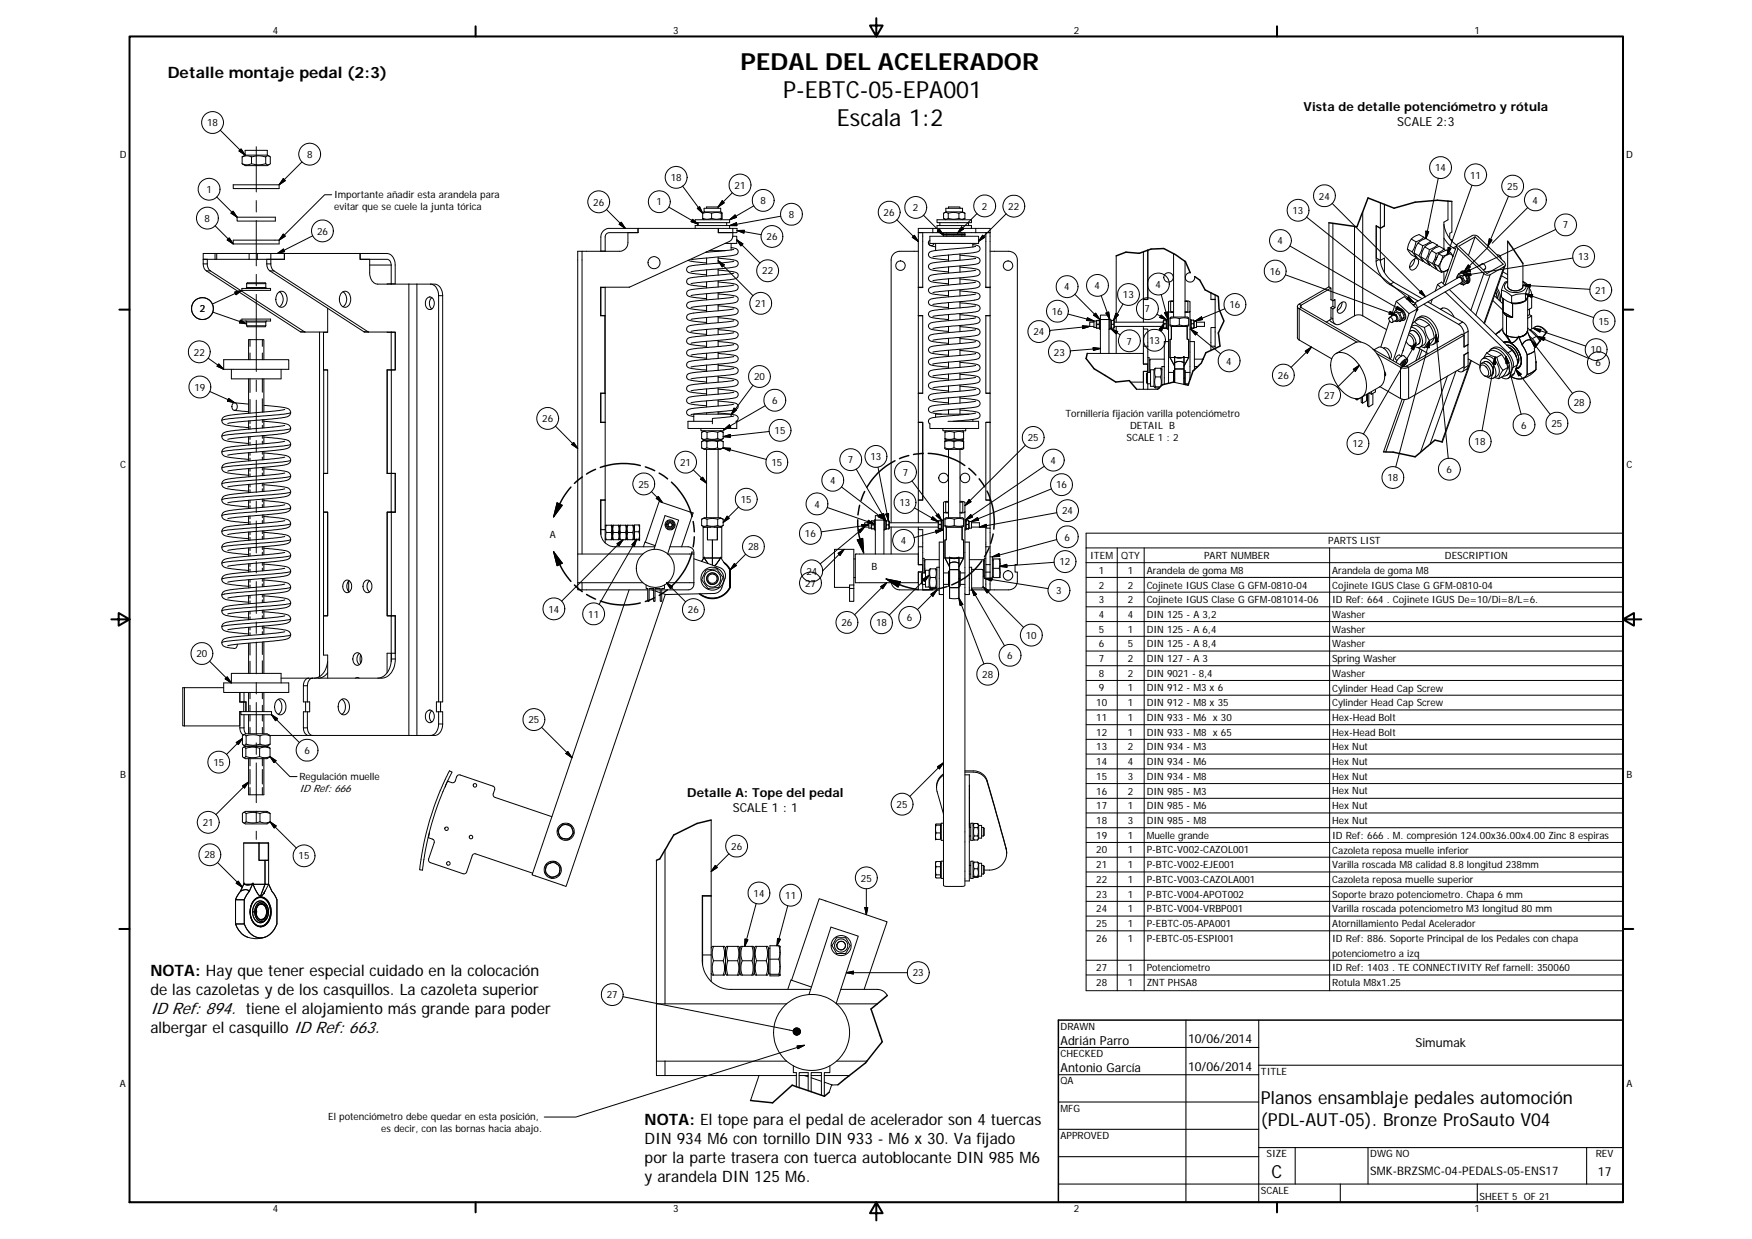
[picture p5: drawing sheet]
<svg xmlns="http://www.w3.org/2000/svg" width="420mm" height="297mm" viewBox="0 0 420 297" stroke-linecap="round" stroke-linejoin="round" font-family="sans-serif">
<defs><g id="words">
<g font-size="5.7">
<text x="177.6" y="16.7">PEDAL DEL ACELERADOR</text>
<text x="187.8" y="23.5">P-EBTC-05-EPA001</text>
<text x="200.6" y="30.3">Escala 1:2</text>
</g>
<g font-size="4.3">
<text x="302.4" y="264.7">Planos ensamblaje pedales automoción</text>
<text x="302.4" y="269.9">(PDL-AUT-05). Bronze ProSauto V04</text>
<text x="304.9" y="282.4">C</text>
</g>
<text font-size="4" x="36.1" y="243">ID Ref: 894. tiene el alojamiento más grande para poder</text>
<g font-size="3.8">
<text x="40.2" y="18.8">Detalle montaje pedal (2:3)</text>
<text x="36.1" y="234">NOTA: Hay que tener especial cuidado en la colocación</text>
<text x="36.1" y="238.5">de las cazoletas y de los casquillos. La cazoleta superior</text>
<text x="36.1" y="247.6">albergar el casquillo ID Ref: 663.</text>
<text x="154.6" y="269.8">NOTA: El tope para el pedal de acelerador son 4 tuercas</text>
<text x="154.6" y="274.3">DIN 934 M6 con tornillo DIN 933 - M6 x 30. Va fijado</text>
<text x="154.6" y="278.8">por la parte trasera con tuerca autoblocante DIN 985 M6</text>
<text x="154.6" y="283.4">y arandela DIN 125 M6.</text>
</g>
<g font-size="3">
<text x="312.6" y="26.7">Vista de detalle potenciómetro y rótula</text>
<text x="335.1" y="30.3">SCALE 2:3</text>
<text x="164.8" y="191">Detalle A: Tope del pedal</text>
<text x="175.8" y="194.6">SCALE 1 : 1</text>
<text x="254.3" y="250.5">Adrián Parro</text>
<text x="284.9" y="250.1">10/06/2014</text>
<text x="339.5" y="251.1">Simumak</text>
<text x="254.3" y="257.1">Antonio García</text>
<text x="284.9" y="256.6">10/06/2014</text>
<text x="383.2" y="281.9">17</text>
</g>
<text font-size="2.8" x="328.6" y="281.7">SMK-BRZSMC-04-PEDALS-05-ENS17</text>
<text font-size="2.5" x="71.8" y="189.8">ID Ref: 666</text>
<g font-size="2.4">
<text x="65.4" y="8">4</text>
<text x="161.4" y="8">3</text>
<text x="257.5" y="8">2</text>
<text x="353.6" y="8">1</text>
<text x="49.7" y="30.3">18</text>
<text x="28.7" y="38">D</text>
<text x="73.6" y="37.9">8</text>
<text x="344.1" y="41.1">14</text>
<text x="390" y="38">D</text>
<text x="49.5" y="46.2">1</text>
<text x="80.1" y="47.4">Importante añadir esta arandela para</text>
<text x="160.9" y="43.4">18</text>
<text x="176.2" y="45.3">21</text>
<text x="316.3" y="47.8">24</text>
<text x="352.5" y="42.8">11</text>
<text x="361.4" y="45.5">25</text>
<text x="49.1" y="53.2">8</text>
<text x="80.1" y="50.3">evitar que se cuele la junta tórica</text>
<text x="142.3" y="49.3">26</text>
<text x="157.5" y="49.3">1</text>
<text x="182.4" y="48.9">8</text>
<text x="189.2" y="52.3">8</text>
<text x="211.9" y="51.8">26</text>
<text x="218.9" y="50.7">2</text>
<text x="235.5" y="50.3">2</text>
<text x="241.8" y="50.3">22</text>
<text x="310" y="51.3">13</text>
<text x="367.5" y="48.8">4</text>
<text x="76" y="56.3">26</text>
<text x="183.8" y="57.6">26</text>
<text x="306.4" y="58.5">4</text>
<text x="374.8" y="54.8">7</text>
<text x="182.8" y="65.8">22</text>
<text x="304.5" y="65.9">16</text>
<text x="378.5" y="62.4">13</text>
<text x="255.2" y="69.6">4</text>
<text x="262.5" y="69.3">4</text>
<text x="269.3" y="71.5">13</text>
<text x="277.1" y="69">4</text>
<text x="382.6" y="70.4">21</text>
<text x="47.9" y="74.9">2</text>
<text x="181.1" y="73.6">21</text>
<text x="252.3" y="75.5">16</text>
<text x="274.5" y="74.9">7</text>
<text x="294.8" y="73.9">16</text>
<text x="383.4" y="77.9">15</text>
<text x="247.8" y="80.4">24</text>
<text x="270.2" y="82.6">7</text>
<text x="275.6" y="82.5">13</text>
<text x="46.5" y="85.2">22</text>
<text x="252.7" y="85.2">23</text>
<text x="294.1" y="87.4">4</text>
<text x="381.5" y="84.7">10</text>
<text x="382.7" y="87.8">6</text>
<text x="46.6" y="93.7">19</text>
<text x="180.8" y="91.2">20</text>
<text x="306.4" y="90.8">26</text>
<text x="317.6" y="95.6">27</text>
<text x="130" y="101.2">26</text>
<text x="185.2" y="96.8">6</text>
<text x="255.5" y="99.9">Tornillería fijación varilla potenciómetro</text>
<text x="377.4" y="97.3">28</text>
<text x="185.8" y="104.1">15</text>
<text x="246.5" y="105.8">25</text>
<text x="270.2" y="105.7">SCALE 1 : 2</text>
<text x="271" y="102.8">DETAIL B</text>
<text x="324.3" y="107.2">12</text>
<text x="353.6" y="106.7">18</text>
<text x="364.8" y="102.7">6</text>
<text x="372.1" y="102.4">25</text>
<text x="28.8" y="112.2">C</text>
<text x="163.1" y="111.7">21</text>
<text x="185" y="111.7">15</text>
<text x="203.4" y="111.1">7</text>
<text x="208.8" y="110.3">13</text>
<text x="251.9" y="111.2">4</text>
<text x="346.9" y="113.4">6</text>
<text x="390.1" y="112.2">C</text>
<text x="153.1" y="116.9">25</text>
<text x="199.1" y="116">4</text>
<text x="216.5" y="114.1">7</text>
<text x="253.2" y="117.1">16</text>
<text x="332.7" y="115.4">18</text>
<text x="177.7" y="120.6">15</text>
<text x="195.3" y="121.7">4</text>
<text x="215.7" y="121.3">13</text>
<text x="254.7" y="123.3">24</text>
<text x="131.9" y="129">A</text>
<text x="179.4" y="131.9">28</text>
<text x="193" y="128.8">16</text>
<text x="216" y="130.5">4</text>
<text x="255.3" y="129.6">6</text>
<text x="318.5" y="130.5">PARTS LIST</text>
<text x="193.4" y="137.8">24</text>
<text x="209" y="136.7">B</text>
<text x="254.1" y="135.5">12</text>
<text x="261.4" y="134">ITEM</text>
<text x="263.5" y="137.6">1</text>
<text x="268.9" y="134">QTY</text>
<text x="270.5" y="137.6">1</text>
<text x="275" y="137.6">Arandela de goma M8</text>
<text x="288.8" y="134">PART NUMBER</text>
<text x="319.5" y="137.6">Arandela de goma M8</text>
<text x="346.5" y="134">DESCRIPTION</text>
<text x="193.1" y="140.7">27</text>
<text x="253.3" y="142.4">3</text>
<text x="263.5" y="141.1">2</text>
<text x="270.5" y="141.1">2</text>
<text x="275" y="141.1">Cojinete IGUS Clase G GFM-0810-04</text>
<text x="319.5" y="141.1">Cojinete IGUS Clase G GFM-0810-04</text>
<text x="131.5" y="146.9">14</text>
<text x="141.1" y="148.1">11</text>
<text x="165" y="147.1">26</text>
<text x="217.5" y="148.9">6</text>
<text x="263.5" y="144.6">3</text>
<text x="263.5" y="148.1">4</text>
<text x="270.5" y="144.6">2</text>
<text x="270.5" y="148.1">4</text>
<text x="275" y="144.7">Cojinete IGUS Clase G GFM-081014-06</text>
<text x="275" y="148.1">DIN 125 - A 3,2</text>
<text x="319.5" y="144.7">ID Ref: 664 . Cojinete IGUS De=10/Di=8/L=6.</text>
<text x="319.5" y="148.2">Washer</text>
<text x="201.8" y="150.1">26</text>
<text x="210.1" y="150.2">18</text>
<text x="246" y="153.1">10</text>
<text x="263.5" y="151.6">5</text>
<text x="263.5" y="155.2">6</text>
<text x="270.5" y="151.6">1</text>
<text x="270.5" y="155.2">5</text>
<text x="275" y="151.7">DIN 125 - A 6,4</text>
<text x="275" y="155.2">DIN 125 - A 8,4</text>
<text x="319.5" y="151.7">Washer</text>
<text x="319.5" y="155.2">Washer</text>
<text x="47.1" y="157.5">20</text>
<text x="241.5" y="158">6</text>
<text x="263.5" y="158.7">7</text>
<text x="270.5" y="158.7">2</text>
<text x="275" y="158.7">DIN 127 - A 3</text>
<text x="319.5" y="158.7">Spring Washer</text>
<text x="235.6" y="162.5">28</text>
<text x="263.5" y="162.2">8</text>
<text x="263.5" y="165.8">9</text>
<text x="270.5" y="162.2">2</text>
<text x="270.5" y="165.8">1</text>
<text x="275" y="162.2">DIN 9021 - 8,4</text>
<text x="275" y="165.8">DIN 912 - M3 x 6</text>
<text x="319.5" y="162.3">Washer</text>
<text x="319.5" y="165.8">Cylinder Head Cap Screw</text>
<text x="126.7" y="173.4">25</text>
<text x="262.9" y="169.3">10</text>
<text x="262.9" y="172.8">11</text>
<text x="270.5" y="169.3">1</text>
<text x="270.5" y="172.8">1</text>
<text x="275" y="169.3">DIN 912 - M8 x 35</text>
<text x="275" y="172.8">DIN 933 - M6 x 30</text>
<text x="319.5" y="169.3">Cylinder Head Cap Screw</text>
<text x="319.5" y="172.9">Hex-Head Bolt</text>
<text x="262.9" y="176.4">12</text>
<text x="262.9" y="179.9">13</text>
<text x="270.5" y="176.3">1</text>
<text x="270.5" y="179.9">2</text>
<text x="275" y="176.4">DIN 933 - M8 x 65</text>
<text x="275" y="179.9">DIN 934 - M3</text>
<text x="319.5" y="176.4">Hex-Head Bolt</text>
<text x="319.5" y="179.9">Hex Nut</text>
<text x="51.2" y="183.6">15</text>
<text x="73" y="180.7">6</text>
<text x="262.9" y="183.4">14</text>
<text x="270.5" y="183.4">4</text>
<text x="275" y="183.4">DIN 934 - M6</text>
<text x="319.5" y="183.4">Hex Nut</text>
<text x="28.8" y="186.5">B</text>
<text x="71.8" y="186.9">Regulación muelle</text>
<text x="262.9" y="186.9">15</text>
<text x="262.9" y="190.5">16</text>
<text x="270.5" y="187">3</text>
<text x="270.5" y="190.5">2</text>
<text x="275" y="187">DIN 934 - M8</text>
<text x="275" y="190.5">DIN 985 - M3</text>
<text x="319.5" y="186.9">Hex Nut</text>
<text x="319.5" y="190.5">Hex Nut</text>
<text x="390.1" y="186.5">B</text>
<text x="215" y="193.7">25</text>
<text x="262.9" y="194">17</text>
<text x="262.9" y="197.5">18</text>
<text x="270.5" y="194">1</text>
<text x="270.5" y="197.5">3</text>
<text x="275" y="194">DIN 985 - M6</text>
<text x="275" y="197.5">DIN 985 - M8</text>
<text x="319.5" y="194">Hex Nut</text>
<text x="319.5" y="197.5">Hex Nut</text>
<text x="48.6" y="198">21</text>
<text x="175.4" y="203.7">26</text>
<text x="262.9" y="201.1">19</text>
<text x="270.5" y="201.1">1</text>
<text x="275" y="201.1">Muelle grande</text>
<text x="319.5" y="201.2">ID Ref: 666 . M. compresión 124.00x36.00x4.00 Zinc 8 espiras</text>
<text x="49" y="205.8">28</text>
<text x="71.6" y="206">15</text>
<text x="262.9" y="204.6">20</text>
<text x="262.9" y="208.2">21</text>
<text x="270.5" y="204.6">1</text>
<text x="270.5" y="208.1">1</text>
<text x="275" y="204.6">P-BTC-V002-CAZOL001</text>
<text x="275" y="208.2">P-BTC-V002-EJE001</text>
<text x="319.5" y="204.6">Cazoleta reposa muelle inferior</text>
<text x="319.5" y="208.2">Varilla roscada M8 calidad 8.8 longitud 238mm</text>
<text x="180.7" y="214.9">14</text>
<text x="188.3" y="215.5">11</text>
<text x="206.5" y="211.3">25</text>
<text x="262.9" y="211.7">22</text>
<text x="262.9" y="215.2">23</text>
<text x="270.5" y="211.6">1</text>
<text x="270.5" y="215.2">1</text>
<text x="275" y="211.7">P-BTC-V003-CAZOLA001</text>
<text x="275" y="215.2">P-BTC-V004-APOT002</text>
<text x="319.5" y="211.7">Cazoleta reposa muelle superior</text>
<text x="319.5" y="215.2">Soporte brazo potenciometro. Chapa 6 mm</text>
<text x="262.9" y="218.7">24</text>
<text x="270.5" y="218.7">1</text>
<text x="275" y="218.7">P-BTC-V004-VRBP001</text>
<text x="319.5" y="218.8">Varilla roscada potenciometro M3 longitud 80 mm</text>
<text x="262.9" y="222.3">25</text>
<text x="262.9" y="225.8">26</text>
<text x="270.5" y="222.3">1</text>
<text x="270.5" y="225.8">1</text>
<text x="275" y="222.3">P-EBTC-05-APA001</text>
<text x="275" y="225.8">P-EBTC-05-ESPI001</text>
<text x="319.5" y="222.3">Atornillamiento Pedal Acelerador</text>
<text x="319.5" y="225.8">ID Ref: 886. Soporte Principal de los Pedales con chapa</text>
<text x="262.9" y="232.9">27</text>
<text x="270.5" y="232.8">1</text>
<text x="275" y="232.8">Potenciometro</text>
<text x="319.5" y="229.4">potenciometro a izq</text>
<text x="319.5" y="232.9">ID Ref: 1403 . TE CONNECTIVITY Ref farnell: 350060</text>
<text x="145.5" y="239.3">27</text>
<text x="218.9" y="234.1">23</text>
<text x="262.9" y="236.4">28</text>
<text x="270.5" y="236.4">1</text>
<text x="275" y="236.4">ZNT PHSA8</text>
<text x="319.5" y="236.4">Rotula M8x1.25</text>
<text x="254.3" y="246.8">DRAWN</text>
<text x="254.3" y="253.4">CHECKED</text>
<text x="302.4" y="257.6">TITLE</text>
<text x="28.8" y="260.7">A</text>
<text x="254.3" y="259.9">QA</text>
<text x="390" y="260.7">A</text>
<text x="78.7" y="268.5">El potenciómetro debe quedar en esta posición,</text>
<text x="254.3" y="266.5">MFG</text>
<text x="91.4" y="271.4">es decir, con las bornas hacia abajo.</text>
<text x="254.3" y="273.1">APPROVED</text>
<text x="303.8" y="277.4">SIZE</text>
<text x="328.6" y="277.4">DWG NO</text>
<text x="382.7" y="277.4">REV</text>
<text x="302.4" y="286.2">SCALE</text>
<text x="354.8" y="287.7">SHEET 5 OF 21</text>
<text x="65.4" y="290.7">4</text>
<text x="161.4" y="290.7">3</text>
<text x="257.5" y="290.7">2</text>
<text x="353.6" y="290.7">1</text>
</g>
</g></defs>
<g fill="none" stroke="#000" stroke-width=".24">
<path d="M52.8 31.2l6 6-.7 .4M57.8 35.7l1 1.5-1.5-1zM58.1 39.2l1.1 .3 1.1-.3M58.1 37.6v1.6M58.1 37.6l1.1-.2 1.1 .2M58.1 39.2l.7 .5h5.3l.5-.3M58.8 36h5.3v1.2h-5.3zM60.3 39.2l1.7 .3 1.7-.3M60.3 37.6v1.6M60.3 37.6l1.7-.2 1.7 .2M61.5 35.2v10.8M63.7 37.6l.6-.2 .5 .2v1.6l-.5 .3-.6-.3"/>
<path d="M63.7 37.6v1.6M64.1 37.2l.5 .3M72.4 38.8l-5.5 5.5M51.6 54.1l4.3 4.4M52 47.2l4.9 4.9M55 57l.9 1.5-1.4-1zM55.4 51.1l.5-.5 1 1.5zM55.9 57.6h11v.9h-11zM55.9 44.3h11v.9h-11zM56.9 52.1h9.1v.9h-9.1zM61.5 48.1v2.7M61.5 52.9v10.8"/>
<path d="M67.9 42.8l.5 .5-1.5 1zM67.9 56.1l.5 .5-1.5 1zM75 56.5l-8.4 4.3M79.6 46.7h-1.7l-11 10.9M145.4 50.2l4.6 4.6M149 53.3l1 1.5-1.5-1zM153 55.8h-6.9a1.01 1.01 0 0 0-1 1v3.4M153 54.8v1zM153 55.8h-2.4v2.4a2.02 2.02 0 0 1-2.1 2h-8.9M160.4 49.7l7 4M163.7 44.6l4.8 6.5M166.1 52.6l1.3 1.1-1.7-.6z"/>
<path d="M166.7 52.7h8.3v.7h-8.3zM167.2 50l.6-.4 .7 1.5zM167.4 53.4v.7M168.5 52.3l.4 .4M168.5 51.1l1.1-.2 1.1 .2M168.5 52.3l.8 .3 1.4-.3M168.5 51.1v1.2M168.9 49.9h3.9v.9h-3.9zM168.9 50.8l-.4 .3M170.7 52.3l.8 .3 1.5-.3M170.7 51.1v1.2M170.7 51.1l1.1-.2 1.2 .2"/>
<path d="M172.2 49.9v-.3h-2.8v.3M172.8 50.8l.3 .1M173 51.1v1.2M173 51.1l.1-.2v1.7l-.1-.3M173.1 52.6l-.3 .1M173.2 48.1l.5 .5-1.5 1zM174.3 53.4v.7M175 52.7h.1M175 54.1l1.6-.7 .1 .7zM175 54.1h-8.3v.7M175 54.1v.7M175 52.7l1.3-1.2 .3 .6z"/>
<path d="M175.3 59.4h.4a1 1 0 0 1 1 .3 1 1 0 0 1 .2 1.1l-.4 .3-1.2 .2-9.6 1M175.3 58.4v1.5M175.6 46.2l-3.4 3.4M175.7 56.6h1v1.8h-2.8M175.7 54.8v2l-.2 .6-.6 .5-24 11h-6.9v6.8M175.7 54.8h-29.6a2.06 2.06 0 0 0-2 2v3.4M175.7 54.8h1.1v1h-4.6v-1l.1 1M176 59.8l-6.8 .7M176.7 57.5l5.6 5.6M176.7 57.5l1.4 1-.4 .4zM176.8 55.3l1.7-.1-.1 .7zM176.8 55.3l5.7 1"/>
<path d="M180.8 49.4l-5.8 3.3M187.2 51.8l-12.2 2.3M215.1 52.7l5.1 5.2M219.3 56.4l.9 1.5-1.4-1zM220.2 55.8h3.5M220.2 57.9v67.4M221.3 55.8v13M221.5 51.6l4.8 4.8M222.6 58.2l.4 .6 1.4 .4M223 56.6h11.7v1.8h-11.7zM223 57.6a.68 .68 0 0 0-.1 1.1 .68 .68 0 0 0 1.1-.3M223.7 55.8h10.3"/>
<path d="M223.7 54.8h1M223.7 54.8h-3.5v3.1M223.7 54.8v1M224.4 58.4v1.7M224.7 52.7h8.3v.7h-8.3zM224.7 54.8v-.7h8.3v.7M224.7 54.8h8.3M225.3 54.9l1 1.5-1.5-1zM225.4 53.4v.7M226.3 56.2h5.1M226.3 55.9h5.1v.7h-5.1zM226.4 52.4l.4 .3"/>
<path d="M226.8 49.9h4v.9h-4zM226.8 50.8l-.4 .3M226.9 56.6h.2M227.1 55.8l-.2 .1M227.4 51.1l-.6-.2-.5 .2v1.2l.4 .3 .7-.3M227.4 51.1l1.3-.2 1.3 .2M227.4 52.3l1 .3 1.6-.3M227.4 51.1v1.2M230 51.1l.7-.2 .7 .2M230 52.3l.5 .3 .9-.3M230 51.1v1.2M230.2 49.9v-.3h-2.7v.3"/>
<path d="M230.6 55.8l.1 .1M230.6 54.4l.5 .5-1.5 1zM230.7 56.6h-.1M230.8 50.8l.6 .3M231.4 51.1v1.2M231.4 52.3l-.6 .4M232.3 53.4v.7M233 54.8h1M233.3 58.7h.6a.92 .92 0 0 1 .9 .4 .92 .92 0 0 1 0 1.1l-1.3 .4-9.8 1M233.3 58.4v.8M234 59.1l-7.9 .8a6 6 0 0 0-3.3 .7 .95 .95 0 0 0 .1 1 .95 .95 0 0 0 1 .4l3.6 .3M234 54.8h3.4v20.9"/>
<path d="M234 55.8h3.4M234 54.8v1M234.3 51.2l-4.7 4.7M235.7 56.4l.4 .5-1.4 .9zM236.4 55.8v13M241.3 51.3l-6.6 6.5M309.3 59l27.1 15.6M313.3 52l25.6 20.4M318.7 53.4v15.4M319.5 48.8l22.3 22.3M319.6 53.5v18.6M324.8 54.3v21.4"/>
<path d="M326.8 50.8v24.9M330.1 54.1l.9 .7M331 54.7l-1-.6v8.5M331 54.7l1-.6v-5.1v5.2l-1 .6M331 48.6v6.1M331 54.8v7.8M331.9 54.1l.1 .1M337.5 59.7l1.1 .7M337.5 59.7l.9 1.4 1.2 .6M338.4 57.3l-.5 1.1-.4 1.3M338.4 57.3l1.2 .7M339.6 58l-.4 1.2-.6 1.2"/>
<path d="M340.1 58.3l-.6 1.1-.4 1.3M340.1 58.3l1.1 .6M341.2 58.9l-.3 1.3-.6 1.1M341.4 56.9l.3 .4M341.4 56.9l-.8 .6-1 .5M341.4 56.9l-1.1-.7-1.1 .5-.8 .6M341.7 59.2l1.1 .6M341.7 59.2l-.5 .8-.4 1.6M342 55.4l.6 .2-.6 1.6zM342 57.2l-1.1 .4-.8 .7M342 57.2l1.1 .6M342.8 59.8l-.3 1.3-.6 1.2"/>
<path d="M343.1 57.8l.3 .4M343.1 57.8l-1.1 .8-.8 .3M344.7 58.7l-1.1-.6-1.1 .5-.8 .6M344.7 58.7l.3 .4M344.7 58.7l-.8 .7-1.1 .4M344.9 42.7l-2.9 14.5M346.3 57.1a6.2 6.2 0 0 0 2.2 2.3M346.3 53.8a7.2 7.2 0 0 0 3.1 5M346.3 59.7l.3 .4M346.3 59.7l-1.1-.6-1.1 .4-.8 .6M346.3 59.7l-.8 .6-1.1 .5M347.2 48.2v4.5l-.9 .6v6.4"/>
<path d="M347.3 59.3l.7 .2-.9 1.6zM347.8 57.4l.4 .2M348.2 48.3v7.3l-.5 .3v1.3M348.2 57.6v.2M348.2 57.6l-.1 .1M348.5 59.4l.5 .3M349.3 58.9l-.8 .5M349.4 58.7l-3.3 9.3M349.7 59.6l-3.2 8.8-.8-.8-.9 .6M349.7 59.6a.69 .69 0 0 1 0-1.2l3.3-1.9a1.32 1.32 0 0 1 1.5 .3l6.2 6a.71 .71 0 0 1 0 1.1M349.7 59.6l6.1 6M349.9 59l3.8-2.2 6.8 6.6-3.9 2.2z"/>
<path d="M353 44.4l-5.9 16.7M353.7 56.8l-1.5 4.5M357.1 59l-5.3 5.3M357.2 57.3l.6 .2-1 1.5zM361.6 57.8v10.8a2.19 2.19 0 0 0 3.3 .6l.3-.6v-5.4M361.8 47l-5 12M366.4 49.8l-8.5 8.5M373.1 55l-20.9 9.9M48.7 63.3a1.88 1.88 0 0 0 .8 1.6M48.7 62.2h2.9M48.7 63.3h1M49.5 64.9l22.5 14.6"/>
<path d="M49.5 64.9h1M49.7 63.3a2.09 2.09 0 0 0 .8 1.6M49.7 62.2v1.1M50.5 64.9l22.5 14.6M51 74.8l8.1 2.8M51.6 60.8v1.4M51.6 60.8h-2.9v2.5M51.6 60.8h.4M51.6 62.2h.4M52 60.8v1.4M52 62.2h7.7M52 60.8h7.7"/>
<path d="M56.3 70l1.7-.4-1.4 1.1zM57.6 76.8l1.5 .8-1.7-.2zM58 69.2h6.9v.4h-6.9zM58 69.6l-7.1 3.3M58 76.5h6.9v.5h-6.9zM58.9 77l.2 .2M59.1 68l.2-.2h4.3l.1 .2M59.1 68h4.6M59.1 68.9l-.2 .3M59.1 77.2h4.6M59.1 68v.9M59.1 68.9h4.6"/>
<path d="M59.1 78.1h4.6M59.1 78.1l.2 .2h4.3l.1-.2M59.1 77.2v.9M59.7 62.2h2M59.7 60.8v1.4M59.7 60.8h2M61.5 65.8v2.7M61.5 70.6v18.4M61.7 60.8h6.5M61.7 60.8v1.4M63.7 68.9l.3 .3M63.7 68v.9"/>
<path d="M63.7 77.2v.9M64 63.3h.9M64 63.3a1.88 1.88 0 0 0 .7 1.6M64 77l-.3 .2M64.7 64.9h1M64.7 64.9l22.6 14.6M64.9 63.3a2.09 2.09 0 0 0 .8 1.6M64.9 60.8v2.5M65.7 64.9l22.6 14.6M66.6 60.8l1.4-1.1 .3 .6zM66.8 70.1a1.3 1.3 0 0 1 1.4-.1 1.3 1.3 0 0 1 .6 1.3 1.82 1.82 0 0 1-1.4 2.4 2.18 2.18 0 0 1-.6-3.6zM67 70a2.26 2.26 0 0 1 0 3.6"/>
<path d="M68.2 60.8v1.4h-6.5M68.2 60.8h18.1M68.2 60.8v1.4h-4.2v1.1M72 79.5l1.2 .1M72 79.5h1M73 79.5l.2 .1M73.2 79.6h5.4M76.6 79.6v82.6M78.6 73.9v5.8h-1v9h1v24.8h-1v9.2h1v25h-1v9.4h1v5.5M82 70.1a1.3 1.3 0 0 1 1.5-.1 1.3 1.3 0 0 1 .6 1.3 1.81 1.81 0 0 1-1.5 2.4 2.19 2.19 0 0 1-.6-3.6zM82.3 70a2.26 2.26 0 0 1 0 3.6M86.3 60.8v1.4h2.4v3.2a2.46 2.46 0 0 0 1.9 2.7h7.5"/>
<path d="M86.3 60.8h6.5a2.48 2.48 0 0 1 2 2.7v4.6h-2M86.4 60.8v1.4h6.4a1.21 1.21 0 0 1 1 1.3M87.3 79.5h1M87.3 79.5l1.1 .1M88.3 79.5l.1 .1M88.4 79.6h6.4v9.1h-1.9v24.8h.9v-33.9h-1M88.7 63.5h5.1M93.8 63.5v4.6M93.8 79.7h1v9h-2v24.8h2v9.3h-1.9v24.8h.9v11M98.1 68.1h1.9M98.1 68.1v108.2M100 68.1v108.2"/>
<path d="M100 68.1h3.2M102.4 71.5a1.01 1.01 0 0 1 1.2-.2 1.01 1.01 0 0 1 .5 1 1.33 1.33 0 0 1-1.4 1.8 1.81 1.81 0 0 1-.3-2.6zM103.2 68.1h1a2.43 2.43 0 0 1 2 2.8M103.2 68.1a2.44 2.44 0 0 1 2 2.8M103.6 71.4a1.87 1.87 0 0 0 0 2.7M105.2 70.9h1M105.2 70.9v97.4h-.5v2.3h1.5v3M106.2 70.9v97.4h-1M139.6 60.2v72.6M139.6 60.2h-1.1v79.5M144 75.7h1.1v18.6h-1l-.1 7h1.1v18.6h-1.1l.1 8.2M144.1 75.7h1v18.6"/>
<path d="M144.1 60.2h1M144.1 68.9h1M145.1 68.9v6.8M165 62.4l1.4 .3 3 .3M169.4 60.4v.1M169.4 61.8v1.5M169.4 64.7v1.5M169.4 67.6v1.4M169.4 70.4v1.5M169.4 73.3v1.4M169.4 76.1v1.5M169.4 79v1.5"/>
<path d="M170.1 60.1h3.9M172.2 60.1v.1M172.2 61.6v1.5M172.2 64.5v1.5M172.2 67.3v1.5M172.2 70.2v1.4M172.2 73v1.5M172.2 75.9v1.5M172.2 78.7v1.5M172.2 61.9l1.4 .1a5.8 5.8 0 0 1 3.3 .8 .95 .95 0 0 1-.1 1 .95 .95 0 0 1-1 .3l-10.1 1.1M172.2 79l1.4 .1a5.8 5.8 0 0 1 3.3 .8 .98 .98 0 0 1-.2 1 .98 .98 0 0 1-.9 .3l-10.1 1.1M172.2 62.5l8.4 8.4"/>
<path d="M172.2 62.5l1.5 1-.5 .5zM172.2 64.7l1.4 .2a6.2 6.2 0 0 1 3.3 .7 .99 .99 0 0 1-.2 1 .99 .99 0 0 1-.9 .4l-10.1 1M172.2 67.6l1.4 .1a5.8 5.8 0 0 1 3.3 .8 .95 .95 0 0 1-.1 1 .95 .95 0 0 1-1 .3l-10.1 1.1M172.2 70.5l1.4 .1a6.2 6.2 0 0 1 3.3 .7 .99 .99 0 0 1-.2 1 .99 .99 0 0 1-.9 .4l-10.1 1M172.2 73.3l1.4 .1a6.2 6.2 0 0 1 3.3 .8 1.09 1.09 0 0 1-1.4 1.3l-9.8 1.1M172.2 76.2l1.4 .1a6.2 6.2 0 0 1 3.3 .7 .97 .97 0 0 1-.1 1.1 .97 .97 0 0 1-1 .3l-10.1 1M176 74.1l-8.2 .8a4.3 4.3 0 0 0-3.1 .8 1.02 1.02 0 0 0 1.2 1.2l3.5 .4M176 79.8l-7.9 .8a5.8 5.8 0 0 0-3.3 .7 .96 .96 0 0 0 .1 1 .96 .96 0 0 0 1 .4l3.5 .3M176 76.9l-7.9 .8a6.5 6.5 0 0 0-3.3 .7 .95 .95 0 0 0 .1 1.1 .95 .95 0 0 0 1 .3l3.5 .4M176 71.2l-7.9 .8a5.8 5.8 0 0 0-3.3 .7 .95 .95 0 0 0 .1 1.1 .95 .95 0 0 0 1 .3l3.5 .4M176 68.3l-8.2 .9a4.3 4.3 0 0 0-3.1 .8 1.02 1.02 0 0 0 1.2 1.2l3.5 .4M176 65.5l-8.2 .8a4.2 4.2 0 0 0-3.1 .9 1 1 0 0 0 1.2 1.2l3.5 .3"/>
<path d="M176 62.6l-7.9 .8a5.8 5.8 0 0 0-3.3 .8 .87 .87 0 0 0 .1 .9 .87 .87 0 0 0 .8 .4l3.7 .4M220.2 60.2h-4.4a2.1 2.1 0 0 0-2.1 2.1v63M220.2 68.8l1.1 .1M221.3 68.8v.1M221.3 75.7h-1.1h1.1v18.6h-1.1M221.3 68.9h-1.1M227.5 61.1v1.5M227.5 64v1.5M227.5 66.8v1.5M227.5 69.7v1.5M227.5 72.5v1.5M227.5 75.4v1.5"/>
<path d="M227.5 78.3v1.4M230.2 61.2l1.4 .1a6.1 6.1 0 0 1 3.3 .7 .97 .97 0 0 1-.2 1.1 .97 .97 0 0 1-.9 .3l-10.1 1M230.2 72.6l1.4 .1a5.8 5.8 0 0 1 3.3 .7 .99 .99 0 0 1-.2 1.1 .99 .99 0 0 1-.9 .3l-10.1 1.1M230.2 75.5l1.4 .1a5.8 5.8 0 0 1 3.3 .7 .96 .96 0 0 1-.2 1 .96 .96 0 0 1-.9 .3l-10.1 1.1M230.2 78.3l1.4 .1a5.8 5.8 0 0 1 3.3 .8 .99 .99 0 0 1-.2 1 .99 .99 0 0 1-.9 .3l-10.1 1.1M230.2 60.9v1.5M230.2 63.8v1.5M230.2 66.6v1.5M230.2 69.5v1.4M230.2 72.3v1.5M230.2 75.2v1.4M230.2 78v1.5"/>
<path d="M230.2 64l1.4 .2a5.8 5.8 0 0 1 3.3 .7 .98 .98 0 0 1-.2 1 .98 .98 0 0 1-.9 .3l-10.1 1.1M230.2 66.9l1.4 .1a6.1 6.1 0 0 1 3.3 .8 .97 .97 0 0 1-.2 1 .97 .97 0 0 1-.9 .3l-10.1 1M230.2 69.7l1.4 .2a5.8 5.8 0 0 1 3.3 .7 .98 .98 0 0 1-.2 1 .98 .98 0 0 1-.9 .3l-10.1 1.1M234 67.6l-7.9 .9a6.3 6.3 0 0 0-3.3 .7 .95 .95 0 0 0 .1 1 .95 .95 0 0 0 1 .3l3.6 .4M234 76.2l-7.9 .8a6 6 0 0 0-3.3 .7 .95 .95 0 0 0 .1 1 .95 .95 0 0 0 1 .4l3.6 .3M234 79.1l-7.9 .8a6 6 0 0 0-3.3 .7 .95 .95 0 0 0 .1 1 .95 .95 0 0 0 1 .3l3.6 .4M234 73.3l-7.9 .9a6.3 6.3 0 0 0-3.3 .7 .95 .95 0 0 0 .1 1 .95 .95 0 0 0 1 .3l3.6 .4M234 70.5l-7.9 .8a5.7 5.7 0 0 0-3.3 .7 .95 .95 0 0 0 .1 1.1 .95 .95 0 0 0 1 .3l3.6 .4M234 64.8l-7.9 .8a5.7 5.7 0 0 0-3.3 .7 .95 .95 0 0 0 .1 1.1 .95 .95 0 0 0 1 .3l3.6 .4M234 61.9l-7.9 .8a6.3 6.3 0 0 0-3.3 .7 .96 .96 0 0 0 .1 1.1 .96 .96 0 0 0 1 .3l3.6 .4M236.4 68.8v.1M236.4 75.7h1"/>
<path d="M236.4 68.9h1M236.4 75.7v18.6h1M237.4 75.7v18.6h-1M237.4 75.7h-1M237.4 68.8v.1M237.4 60.2h4.5a2.06 2.06 0 0 1 2.1 2.1v73.1h-.6v1.8h.6v2.1a2.03 2.03 0 0 1-2.1 2.1h-4.5M256.1 75.3l6.2 1.7M257.8 70.5l5.9 6.1M259.6 78.1l1.7 .2-1.6 .5zM260.8 76.2l1.5 .8-1.7-.2zM261.3 78.3h1M261.3 78.3l-9.6 .9"/>
<path d="M262.3 77.2h-1v1.1M262.3 77h.6M262.3 77v1.5h.6v-1.5M262.8 75.1l.9 1.5-1.4-1zM262.9 78.5l.2 .2M263.1 77.7v1M263.1 76.8v.9M263.1 76.8l-.2 .2M263.1 78.7h.4M263.1 77.7h.4M263.1 76.8h.4M263.5 76.8l.2 .2"/>
<path d="M263.5 76.8v.9M263.5 77.7v1M263.7 76.6h.2M263.7 76.6v2.3h.2M263.7 78.5l-.2 .2M263.9 76.6h2v-1.1h-2v9.2M264.1 70.9l2 5.7M265.2 75.1l.7-.3 .2 1.8zM265.9 76.6v8.1M265.9 76.6h.2M266.1 76.6v2.3h-.2M266.1 76.7h.3v2.1"/>
<path d="M266.1 78.8h.3M266.4 78.8l1.6 .7-.3 .5zM266.4 78.5l.2 .2M266.4 78.8l2.3 1.5M266.6 78.7h.4M266.6 77.7h.4M266.6 76.8h.4M266.6 76.8v.9M266.6 77.7v1M266.6 76.8l-.2 .2M267 76.8l.2 .2v1.5l-.2 .2M267 76.8v.9"/>
<path d="M267 77.7v1M267.2 77.2h11.8M267.2 78.3h11.8M267.6 75.1l.6 .4-1.2 1.3zM267.7 61.3v15.9M267.7 78.3v6.4M269.3 72.9l-2.3 3.9M274.2 78.3v.6h1.1v4.1M274.2 78.9v4.1M274.2 71.8h1.1v-11.8v11.8h-1.1M274.2 60.4v16.8M277.4 75.3l1.9 1.1"/>
<path d="M278.5 70.6l1.4 5.3M279.1 77.6v1M279.1 76.8v.8M279.1 77.6l-.5 1.7-.6-.4zM279.1 76.8l-.1 .2 .1 1.7M279.1 77.6l-.9 1.7M279.1 78.6h.5M279.1 77.6h.5M279.1 76.8h.5M279.3 76.2l-.8-.7-.4 .6 1.2 .4M279.6 76.8v.8M279.6 78.6h-.5"/>
<path d="M279.6 76.8l.2 .2M279.6 77.6v1M279.6 76.6l.2 .1M279.7 76.6l.1 .1-.2-.1M279.7 75.8l-.4-.8 .7-.2v1.2M279.8 76.7h.2M279.8 76.7v2.1h.2M279.8 78.5l-.1 .2M280 76.2v.4M280 76.1v.5l-.1-.3M280 76.6h.2M280 76.6v2.3h.2"/>
<path d="M280.6 76.4v1.5M280.6 76.4l.8-.2 1.4 .2M280.6 76.4l.3-.4h3.8l.4 .2v.2M280.6 77.9l1.1 .2 1.1-.2M280.6 77.9v.2l.3 .2M280.9 78.3h.1M280.9 78.3h3.8M280.9 78.3v3M281.4 72.1a1.14 1.14 0 0 0-1.2 .3v2.2M281.4 72.3h-.7v2.4h.7M281.4 74.9a1.11 1.11 0 0 1-1.2-.3v17.3M281.4 60.8v15.2"/>
<path d="M282.8 76.4v1.5M282.8 76.4l.9-.2 1.4 .2M282.8 77.9l1.1 .2 1.2-.2M284.2 72.1l1.2 .2v2.3M284.2 74.9a1.09 1.09 0 0 0 1.2-.3v16.4M284.2 62.7v13.3M284.2 72.3h.7v2.4h-.7M284.7 78.3h.1M284.7 78.3v3M285.1 76.4v1.5M285.1 77.9v.2l-.4 .2M285.4 76.6h.2v2.3"/>
<path d="M285.4 78.9h.2M285.4 65.4a1.12 1.12 0 0 0-1.1 1.1 1.12 1.12 0 0 0 1.2 1.1 1.12 1.12 0 0 0 1-1.3M285.6 78.9l1.5 .9-.4 .5zM285.6 78.9l7.1 5.9M285.6 78.5l.1 .2M285.7 78.6h.5M285.7 77.6h.5M285.7 76.8h.5M285.7 76.8v.8M285.7 77.6v1M285.7 76.8l-.1 .2M286.2 76.8l.2 .2"/>
<path d="M286.2 76.8v.8M286.2 77.6v1M286.4 77h.5v1.5h-.5zM286.4 78.5l-.1 .2M286.6 77l1.5-1 .3 .6zM286.9 77.2h2v1.1h-2M290.4 70.2v1.6h1M291.4 78.5h-1v4.5M291.4 71.8v11.2M291.4 70.7v1.1h-1M293.7 74l-7.1 3M308.3 65.9l26.6 9.7"/>
<path d="M311.1 73.4v7.7l.5 .4M311.6 74l13.8 8M311.6 72.9a.58 .58 0 0 0-.5 .6 .58 .58 0 0 0 .5 .5M311.6 72.9l.4 .3v.5l-.4 .3M311.6 74v7.5M318.7 68.8l-7.1 4.1M318.7 68.8l.5 .3M318.8 76.7l1.4 1M319.2 76.2l.4 .3M319.2 71.9v-2.8l-7.2 4.1-.2 .3 14.6 8.5M319.2 71.8l.4 .3M319.2 73.8l.4 .3"/>
<path d="M319.2 71.9h.1M319.6 74.1v2.4M319.6 72.1l.6-.3v2l-.6 .3M319.6 72.1v1.3l-.4 .3v2.9l-1.2 .6M319.6 73.4l.6 .4M321.4 72.8a.78 .78 0 0 1 1-.4 .78 .78 0 0 1 .4 1 1.74 1.74 0 0 1-1.8 1.6 1.71 1.71 0 0 1 .4-2.2zM321.8 72.5v.1a2.37 2.37 0 0 1-1.1 1.9M324.8 75.7a2.17 2.17 0 0 1 2 0M324.8 75.7l-3.2 1.9a1.2 1.2 0 0 1-1.4 .1 1.2 1.2 0 0 1-.6-1.2M326.8 75.7l5.7 3.3M330 62.6a7.4 7.4 0 0 0 3.3 5.6M330.1 61.9l.9 .5"/>
<path d="M330.7 62.2l-.7 .4M331 62.4a7.4 7.4 0 0 0 3.2 5.3M331 62.4l1-.5v3.4M333.2 76.1a.71 .71 0 0 1 .7 .4 .71 .71 0 0 1-.1 .8l-.4-.1a.78 .78 0 0 1-.2-1.1zM333.2 76.9l-2.1 6.3M333.3 68.2l6.8 4M333.4 74.7l1.5 .9-1.8-.3zM333.8 75.8a.55 .55 0 0 1 .5-.7 .55 .55 0 0 1 .6 .5 .81 .81 0 0 1 .4 .8 .81 .81 0 0 1-.5 .7l-.3-.1M334 75.2l.5-.3a1.22 1.22 0 0 1 1.1 1.9l-.5 .3M334.2 75.5a.77 .77 0 0 1 .7 1.2M334.2 75.5l-1 .6M334.2 67.7l6.8 3.9"/>
<path d="M334.2 67.7l-.9 .5M334.7 74.4l-.5 .7M334.7 74.4l1 .6M334.7 74.4l.4-.2 1.1 .5M334.7 74.4a.86 .86 0 0 1 .9-.5 .86 .86 0 0 1 .7 .6 1.48 1.48 0 0 1 .2 2.3h-.4M334.8 72.2l-1.2 3.7M334.8 72.2l2-1.1 3.1 3M334.8 72.2l3.1 3M334.9 76.7l-1 .6M335 74a1.45 1.45 0 0 1 2 1.3 1.09 1.09 0 0 1-.4 1.5M335.1 73.4l1.3 1.2-1.6-.5zM335.3 76.9l.4 .2"/>
<path d="M335.7 75l.5 1.3M336.2 74.7l-.5 .3M336.2 74.7l.5 1.4M336.2 76.3l-.5 .8M336.7 76.1l-.5 .7-.5 .3M336.7 76.1l-.5 .2M337.8 71.1l1.1 1.3-1.5-.8zM337.9 75.2l-3.8 11.3M337.9 79.8a2.37 2.37 0 0 1 1.4 3.2l-.6 .1-.7-.3M338 79.5a1.54 1.54 0 0 1 2.3 1 1.52 1.52 0 0 1-.1 2l-1 .6M338.2 72.4a1.3 1.3 0 0 1 1.3 .4M338.4 78.5a3.5 3.5 0 0 1 2.5 4.4 1.13 1.13 0 0 1-1.7 .1"/>
<path d="M338.4 78.3a2.01 2.01 0 0 1 2.8 1.1l.2 .3a2.39 2.39 0 0 1 0 3l-.8 .5M338.6 60.4l1 1.3M338.7 62.5a.8 .8 0 0 1 .8-.5 .8 .8 0 0 1 .7 .5 2.09 2.09 0 0 1-1.7 2.2 1.3 1.3 0 0 1 0-2zM338.8 73l.3 .1M339.1 73.1v.2M339.1 60.7l1.2 .6M339.1 60.7l1 1.3 1.1 .6M339.2 77.1l1 .8 1.4 .6M339.2 77.1l-.6 .7M339.2 77.1l1.1-.6h.2l1.2 .5 1.1 .9M339.2 62.1v.6a2.08 2.08 0 0 1-1.1 1.4M339.4 77a1.58 1.58 0 0 1 2.6-.5 5.2 5.2 0 0 1 2.3 5.4 1.39 1.39 0 0 1-1.6 .8"/>
<path d="M339.5 72.8l-.4 .3M339.5 72.8l.5 1.4M339.8 61.6l-.2 .1M339.9 74.1l-3.9 11.3-.4-.3-.5 .2-.4 .7 .3 .4M339.9 74.1l-2 1.1M340 74.2l-.2 .1M340 74.2l-.3 .5M340 76.2a2.44 2.44 0 0 1 3.6 .9 4.3 4.3 0 0 1 .9 4.9l-.8 .6M340.3 61.3l.9 1.3M340.8 61.6l1.1 .7M340.8 61.6l.9 1.3 1.1 .7M340.9 69.7l.9 1.4-1.4-1z"/>
<path d="M341.4 62.6h-.2M341.4 72.9l8.4 4.9M341.6 78.5l.4 1.7 .8 1.4M341.9 62.3l.9 1.3M342.4 62.5l1.1 .7M342.4 62.5l.9 1.4 1.1 .6M342.4 72.4l8.4 4.8M342.8 77.9l.8 1.4 .4 1.7M342.8 77.9l-1.2 .6M343 63.5l-.2 .1M343.3 60.1l1.1 .7M343.3 60.1l-.5 .9-.4 1.5"/>
<path d="M343.5 71.8l-.4 1M343.5 63.2l.9 1.3M343.9 63.2l1 .6M343.9 63.2l.8 1.5 1 .6M344.4 60.8l-.3 1.2-.6 1.2M344.6 64.5h-.2M344.6 61.7l-.2 .6M344.6 61.6l-.3 .8M344.8 68.2l.8 .8M344.8 68.2l-.6 1.6M344.9 63.8l.5 .8M345 60.8l1 .6"/>
<path d="M345 60.8l-1.1 2.4M345.4 64.6a.97 .97 0 0 0 1.4 .3l-.5 .3M345.4 64.6l.3 .7M345.6 62.7a2.48 2.48 0 0 0-.2 1.9M345.6 62.7l-.7 1.1M345.9 73.9l-.4 .2a1.79 1.79 0 0 1 2.5 .8l.7 1.1M346 61.4l-.4 1.3M346.3 65.2l-.6 .1M346.3 65.2v2.4M346.6 70l15 14.6M347.1 61.1l-.7 .4-.8 1.2M347.1 61.1l-1.1 .3"/>
<path d="M347.3 64.6l-.5 .3 .5-.3M347.6 69.4l15 14.6M347.8 60.5l-.7 .6M347.8 60.5l-.9-.6-1.9 .9M347.8 60.5l.6 1a.87 .87 0 0 0-1.3-.4M349.5 66.7a.56 .56 0 0 1 .5-.6 .56 .56 0 0 1 .6 .5 .81 .81 0 0 1 .4 .8 .81 .81 0 0 1-.6 .7l-.2-.2M349.7 65.7l-.3 .7v.4M349.7 65.7l1.1 .5M349.8 77.8l.8 .8 .5 1.4M349.9 66.5a.78 .78 0 0 1 .7 1.2M350.1 68l.9 .3M350.2 65.4l-.5 .3"/>
<path d="M350.2 65.4l1 .5M350.3 65.4a1.35 1.35 0 0 1 1.9 1.2 .91 .91 0 0 1-.5 1.3M350.3 65.2a1.39 1.39 0 0 1 1.9 1.1 .94 .94 0 0 1 .2 1 .94 .94 0 0 1-.9 .6 1.16 1.16 0 0 0 .1-1.8 1.13 1.13 0 0 0-1.4-.7zM350.4 65.1a1.41 1.41 0 0 1 2 1.3 1.06 1.06 0 0 1-.4 1.5M350.6 67.7l-10.7 6.1M350.6 67.7a.83 .83 0 0 0-.7-1.2l-10.7 6.1M350.8 77.2l.2 .1a2.84 2.84 0 0 1 1.1 2.1M350.8 77.2l-1 .6M350.8 66.2l.6 1.3M351 65.5h.1M351 66h.3M351.2 65.9l-.4 .3"/>
<path d="M351.2 65.9l.6 1.3M351.4 67.5l-.4 .8M351.4 65.2l-.2 .1M351.4 65.3h.1M351.8 67.2l-.4 .9-.4 .2M351.8 67.2l-.4 .3M352.1 79.4v3.2l-1 .6M352.1 79.4l-1 .6M352.2 64.3l.4-.3-.5-.5-.6 1M352.5 64.6l.2 .5h-.2M352.6 65.4l.2 .7-1.4-.1M355.3 63.4a.73 .73 0 0 1 .8 .3 .73 .73 0 0 1 0 .8h-.1"/>
<path d="M355.5 63.2l-.8 .5M355.8 65.6l-3.1 8.8M355.8 65.6l.2 .1a1.26 1.26 0 0 0 1.4 .1M356.2 64.4l-.5 .3M357.4 65.8l-3.5 9.8M358 72l2.4 2.3M358.4 70.9l2 1.9M358.7 70l.4 1.5-.4-1.4M358.9 69.5l.4 1 .3 1.5M359 69.1l.4 .5a4 4 0 0 1 .4 2.7M359.1 61.2a.74 .74 0 0 1 .9 .9M360 79.1l-1.3 1"/>
<path d="M360.1 69.6v1.6l1.2 .9 1.2 .5M360.1 69.6l1.2 .4 1.2 1M360.1 66.1l1.5 .9M360.4 79.2l.2 .5 .7 .7 1 1.7-.4-.5M360.4 79.2l.2 .5 .7 .7M360.4 78.6l-.8 1-.9 .6 .9-.6M360.4 71.5v7.7M360.4 65.2l1.2 .6M360.5 74.8v-3.3v3.3l.8 .9v4.7M360.5 74.8l2.2 1.3a2.64 2.64 0 0 1-2.2-1.3zM360.5 74.8l2.2 1.3v-3.3l-.3-.2a3.7 3.7 0 0 0 3.4-.5 4.7 4.7 0 0 1-3.1 .7v3.3l-1.4-.4v4.7l1.8 .5 1.1-.1v-.2a1.99 1.99 0 0 0 1.9-.8l.2-.4 .8 2.1 1 1.8M360.6 79.8l1.3 1.8"/>
<path d="M360.7 63.9l-4.8 13.6M360.7 63.9l-3.3 1.9M361 63.6l-5 14M361.6 67.4a2.25 2.25 0 0 0-1.5 2v.2M361.6 67.6a1.18 1.18 0 0 0-.8 1.3 1.18 1.18 0 0 0 1.1 1 3.4 3.4 0 0 0 4-.9 1.18 1.18 0 0 0-.7-1.4M362.5 71v1.6M365.2 68.4l1.8-.2-.1 .7zM365.2 68.4l16.1 1M365.2 67.5l1.5 1.1M365.8 72.1l.6-1-.1 8.4M365.8 70.5v1.6M365.8 70.5l1.8 .2-.3 .7z"/>
<path d="M365.8 72.1l-2 .5h-1.3M365.8 70.5l16.4 5.6M365.8 70.5h-2l-1.3 .5M366.4 78.6l2.1 2M366.7 69l.5 1 .1 .7M366.7 68.6v1.6l-.9 1.9M366.7 68.6l-.9 1.9M366.8 74.1v1.3l.5 .3M366.8 75.4l-.4 .3M366.8 79.1a5 5 0 0 1 2.6 2.6M367.3 70.7v3.1l-.9 .5M367.3 75.7v3.2"/>
<path d="M367.3 75.7l-.9 .6M367.3 70.7l-.9 .5M367.8 78.7l12.5 4.3M367.8 78.7l1.7 .3-.2 .6zM368.1 78.4a2.32 2.32 0 0 1 2.9 1.1M368.1 78.4a2.35 2.35 0 0 1 2.8 1.3M368.1 78.4l-1.2 .7M377.2 61.9l-25.6 4M49.9 85.9l3.7 2.6M50.3 93.9l5.9 2.6M52.5 87.2l1.1 1.3-1.5-.7zM53.6 86.2h15.6v2.3h-15.6z"/>
<path d="M54.8 95.5l1.4 1-1.7-.3zM55.5 88.5v2.3h11.9v-2.3M55.9 96.7a.87 .87 0 0 1 1.1 .5 .87 .87 0 0 1-.4 1.1 .78 .78 0 0 1-.9-.3 .78 .78 0 0 1 0-.9zM56.2 98.4l3.4 .3M56.3 96.6l3.3 .3M59.6 86.2v-4.8h3.7v4.8M59.6 90.8v8.3M60 81.4v1.6M60 84.6v1.6M60 90.8v3.3M60 95.8v3.3M61.5 91.1v2.8"/>
<path d="M61.5 95.9v7.6M62.9 81.4v1.6M62.9 84.6v1.6M62.9 90.8v3.2M62.9 95.6v3.2M63.3 97.2l1.4 .1a11.4 11.4 0 0 1 4.7 .9 1.1 1.1 0 0 1 .2 1.2 1.1 1.1 0 0 1-1.1 .6l-13.9 1.5M63.3 90.8v8M68.3 98.2l-2.4 .4-7.7 .6a9.8 9.8 0 0 0-4.7 .9 1.09 1.09 0 0 0-.2 1.2 1.09 1.09 0 0 0 1.1 .6l5.2 .6M69.7 98.9l-2.7 .5-12.2 1-1.6 .4M78.6 88.7h-1v24.8M144.1 94.3h1M145.1 94.3v7"/>
<path d="M169.4 81.8v1.5M169.4 84.7v1.4M169.4 87.5v1.5M169.4 90.4v1.5M169.4 93.2v1.5M169.4 96.1v1.5M169.4 99v.3M172.2 81.6v1.5M172.2 84.5v1.4M172.2 87.3v1.5M172.2 90.2v1.4M172.2 93v1.5"/>
<path d="M172.2 95.9v1.4M172.2 98.7v.6M172.2 81.9l1.4 .1a6.2 6.2 0 0 1 3.3 .7 1.09 1.09 0 0 1-1.4 1.4l-9.8 1M172.2 84.7l1.4 .2a5.8 5.8 0 0 1 3.3 .7 .96 .96 0 0 1-.2 1 .96 .96 0 0 1-.9 .3l-10.1 1.1M172.2 87.6l1.4 .1a5.8 5.8 0 0 1 3.3 .7 1.09 1.09 0 0 1-1.4 1.4l-9.8 1M172.2 90.4l1.4 .2a5.8 5.8 0 0 1 3.3 .7 .96 .96 0 0 1-.2 1 .96 .96 0 0 1-.9 .3l-10.1 1.1M172.2 93.3l1.4 .1a5.8 5.8 0 0 1 3.3 .7 .99 .99 0 0 1-.2 1.1 .99 .99 0 0 1-.9 .3l-10.1 1M172.2 96.2l1.4 .1a6.2 6.2 0 0 1 3.3 .7 1.08 1.08 0 0 1-1.4 1.4l-9.8 1M172.2 99l2.9 .3M175.3 99.9v-.6h-8.9v1.7M175.3 99.3l.4 .1a.97 .97 0 0 1 1.1 .3 .97 .97 0 0 1 0 1.2l-.3 .1h.2v1.7h-11.7v-1.7h5.8M176 94l-7.9 .8a6.2 6.2 0 0 0-3.3 .8 .88 .88 0 0 0 .1 .9 .88 .88 0 0 0 .8 .4l3.7 .4"/>
<path d="M176 91.2l-8.2 .8a4.2 4.2 0 0 0-3.1 .8 1 1 0 0 0 1.2 1.2l3.5 .4M176 96.9l-8.5 .9a3.4 3.4 0 0 0-2.8 .8v.4l.3 .5 1.4 .3M176 88.3l-8.2 .9a4.3 4.3 0 0 0-3.1 .8 1 1 0 0 0 1.2 1.2l3.5 .4M176 85.5l-7.9 .8a5.8 5.8 0 0 0-3.3 .7 .87 .87 0 0 0 .1 1 .87 .87 0 0 0 .8 .3l3.7 .5M176 82.6l-8.2 .9a4.3 4.3 0 0 0-3.1 .8 1 1 0 0 0 1.2 1.2l3.5 .4M176 99.7l-5.2 .6v1.3M176.1 97.9l.5 .4-1.3 1.1zM180.6 92.4l-5.3 7M183.5 97.3l-9.9 5.7M220.2 94.3h1.1M223.7 87.3h.1M227.5 81.1v1.5"/>
<path d="M227.5 84v1.4M227.5 86.8v1.5M227.5 89.7v1.5M227.5 92.5v1.5M227.5 95.4v1.5M227.5 98.2v1.1M230.2 80.9v1.5M230.2 83.7v1.5M230.2 86.6v1.5M230.2 89.5v1.4M230.2 92.3v1.5M230.2 95.1v1.5"/>
<path d="M230.2 98v1.3M230.2 81.2l1.4 .1a5.8 5.8 0 0 1 3.3 .7 .97 .97 0 0 1-.2 1.1 .97 .97 0 0 1-.9 .3l-10.1 1M230.2 84l1.4 .1a5.8 5.8 0 0 1 3.3 .8 .97 .97 0 0 1-.2 1 .97 .97 0 0 1-.9 .3l-10.1 1.1M230.2 86.9l1.4 .1a5.8 5.8 0 0 1 3.3 .7 .98 .98 0 0 1-.2 1.1 .98 .98 0 0 1-.9 .3l-10.1 1M230.2 89.7l1.4 .2a5.8 5.8 0 0 1 3.3 .7 .97 .97 0 0 1-.2 1 .97 .97 0 0 1-.9 .3l-10.1 1.1M230.2 92.6l1.4 .1a5.8 5.8 0 0 1 3.3 .8 .96 .96 0 0 1-.2 1 .96 .96 0 0 1-.9 .3l-10.1 1M230.2 95.4l1.4 .1a5.8 5.8 0 0 1 3.3 .8 .99 .99 0 0 1-.2 1 .99 .99 0 0 1-.9 .3l-10.1 1.1M230.2 98.3l2.6 .3a2.26 2.26 0 0 1 2.2 .8v.3a1.79 1.79 0 0 1-1.9 .9l-4.6 .4M232.4 99.3h-8v.7M234 87.6l-7.9 .8a5.7 5.7 0 0 0-3.3 .8 .95 .95 0 0 0 .1 1 .95 .95 0 0 0 1 .3l3.6 .4M234 84.8l-7.9 .8a6.3 6.3 0 0 0-3.3 .7 .95 .95 0 0 0 .1 1 .95 .95 0 0 0 1 .3l3.6 .4M234 90.5l-8.2 .8a4.3 4.3 0 0 0-3.1 .8 1.11 1.11 0 0 0 1.4 1.3l3.4 .3"/>
<path d="M234 99l-8.6 .9a3.1 3.1 0 0 0-2.7 .9l.1 .6 .2 .2v1.1h11.7v-1.7h-7.4M234 81.9l-7.9 .8a6 6 0 0 0-3.3 .7 .95 .95 0 0 0 .1 1.1 .95 .95 0 0 0 1 .3l3.6 .4M234 93.3l-7.9 .8a5.7 5.7 0 0 0-3.3 .8 .88 .88 0 0 0 .1 .9 .88 .88 0 0 0 .8 .4l3.8 .4M234 96.2l-8.1 .8a5 5 0 0 0-3.2 .8 1.07 1.07 0 0 0 1.3 1.3l1.8 .2M237.4 94.3v36.8M260.7 84.7h13.5M262.1 83.3l1.8 .2-1.7 .5zM263.9 83.5l-7.2 .6M271.1 91.6h3.1M272.6 93.3h1.6M274.2 89v4.3h1.1M274.2 87.3h1v1.7h-1"/>
<path d="M274.2 87.3h1.1M275.2 89.3v2.7M275.2 89.3l-.3 .2v2.3l.3 .2M275.2 92h.7M275.2 89.3h.7M275.3 85.7h.3v3.6M275.3 93.3h2.3M275.3 83v4.3M275.3 92v1.3M275.3 83h-1.1v4.3M275.3 87.3v1.7h-1.1M275.3 89v.3"/>
<path d="M275.6 86.3l.2 .1M275.9 88.6h.8v4h-.8zM276.7 92.6l.2 .3M277.1 90.4h1.2M277.1 88.3h1.2M277.1 92.7h1.1M277.1 90.4l-.2 .8 .2 1.5M277.1 88.3l-.2 .8 .2 1.3M277.1 92.7l-.2 .1 .2 .2h.9M277.1 88.3l-.4 .3M278.3 90.4l.2 .8-.2 1.4M278.3 88.3l.3 .3"/>
<path d="M278.3 88.3l.2 .8-.2 1.3M279.2 87.9h-.6v4.5M279.2 86.1h-3.4v3.2M280.2 81.9h-1v10.2M280.2 89.3h1.2M280.6 85.7h1.1h-1.1v-4.4h.3v-3h3.8v3h.4v4.4M280.6 85.7l1.1 2.1M280.6 81.3v4.4M281.4 91.6l2.5 .5M281.4 88.9v1.8h.3h-.3v.9M281.4 88.9v2.7M281.7 88.7l-.3 .2"/>
<path d="M281.7 87a2.11 2.11 0 0 1 2.2 0v1.5h-2.2zM281.7 85.5l.2 .2h1.8l.2-.2v6.6v-3.6h-2.2v3.2zM281.7 85.5a2.03 2.03 0 0 0 2.2 0v1.5a2.12 2.12 0 0 0-2.2 0zM281.9 85.7h1.8l-.7 .1zM283.9 92.1l.3 .1M283.9 85.7h1.2l-1.2 2.1 1.2-2.1zM283.9 88.7l.3 .2M284.2 88.9v3.3M284.2 92h.8M284.2 88.9v1.8h-.3h.3v1.5M284.2 89.3h1.2M285.1 81.3v4.4"/>
<path d="M285.4 81.9h1v6.7M286.4 87.9h.6v.2M286.4 86.1h2.1M291.4 83.5v-.5h-1v1M311.6 81.5l7.8 4.5M313 84.2l1.5-1-1 1.5zM314.5 83.2l-4.9 4.9M320 85a3.4 3.4 0 0 1 4.5 .9 8.5 8.5 0 0 1 3 8.1 2.41 2.41 0 0 1-3.7 1.2 8.9 8.9 0 0 1-4.6-8.8zM320.4 84.8l4.4-2.5a3.7 3.7 0 0 1 4.2 1.2 8.5 8.5 0 0 1 2.8 8.1l-.5 .8-.5 .4-4.4 2.5M324.5 88.5l1.5-.9-1 1.4zM325.1 95.6l.3 .3v-.3M326 87.6l-5.3 5.3"/>
<path d="M326.2 95.4l-.8 .5M326.8 95.1v1.6l-.4-.2v-1.2M327.7 94.6v1.5l-.9 .6M328.3 94.3v3.2l-.4-.2v-2.8M328.3 94.2l.6 .3M328.9 93.9v.6M329.2 83.7l7.1 4.1M329.2 94.3v2.6l-.9 .6M329.5 83.8l1-.5a2.51 2.51 0 0 1 2.7 2.4l.1 .3M329.9 93.3v.7l-1 .5M330.2 84.8l5.7 3.3M330.9 92.7l5 2.8"/>
<path d="M332 89a.75 .75 0 0 1 .1 1.1M332 83.4l-.2 .1a1.63 1.63 0 0 1 1.9 1.9l-.4 .6M332.1 89.7l.2 .1M333.5 85.9l-.2 .1M335.9 88.1a2.13 2.13 0 0 0 1.9 0M335.9 88.1v7.4M335.9 95.5a2.13 2.13 0 0 0 1.9 0M336.3 95.7l-4.5 12.6M336.3 87.8l-.4 .3M336.3 87.8h1M336.5 87l.3 .3M336.6 83.7l-.1 .4"/>
<path d="M336.6 86.9l.4-.3 .2 .2-.4 .5-.5 .3-.1-.2zM336.8 95.8l-4.5 12.6M337 86.6l.2 .2M337.3 87.8l.5 .3M337.5 86.1l-.9-.8h-.3l-.9 .7-.6 .9M337.5 86.1a1.68 1.68 0 0 1-1 1.7l.7-.6a.53 .53 0 0 0 .1-1l-.7 .4-.7 .9M337.5 86.1l-.3-.1-.6 .4-.8 1M337.8 80.3a1.8 1.8 0 0 1 1 2.6 1.43 1.43 0 0 1-1.6-1M337.8 88.1v7.4M339.6 82.2l-.6 1.7-.6-.4zM339.6 82.2l-12.6 21.9M339.9 83.3l2.6 1.5"/>
<path d="M340.6 83.7l-1.1 2.8M340.8 83.1l.8 .3M341 83.9l-.8 2.2M342.8 82.7l-1.2 .7M342.8 81.6l-.1 1.8-.6-.2zM342.8 81.6l-8.1 30.4M342.8 81.6l-1.2 1.8M344 81l-1.2 .6M344 81l-1.2 1.7M344.4 80.2l2.9 29.7M344.4 80.2l.5 1.7-.7 .1zM347.1 90.2l-6.5 18.3"/>
<path d="M349.2 89l-6.3 17.5M351.1 83.2v-2.8l-.5-.3-13.3 7.7M351.1 88.2a.88 .88 0 0 1-.6 1 .88 .88 0 0 1-1-.4M351.1 80v3.2M351.1 80.4l-13.3 7.7M351.1 83.2l.9-.5v1.8M352 82.6v.1M352 84.5l-.9 .6v2.8l-13.3 7.6M352 84.5l-.9 .6v3.1M352.1 84.6v3.1M352.1 86l2.9 1.6M352.1 87.7l-.3 .7-1.1 .7"/>
<path d="M352.1 87.7l-1 .5M352.7 86.4l-6.9 19.5M352.9 86.5l-7 19.5M354.9 88.2a.94 .94 0 0 1 .5-1.2 .94 .94 0 0 1 1.2 .5l.4 .4a1.6 1.6 0 0 1-.1 2.5l-1-.3M355 87.5a1.23 1.23 0 0 1 .6-1.5 1.23 1.23 0 0 1 1.6 .4 3.5 3.5 0 0 1 1.3 4 1.3 1.3 0 0 1-1.8 0M355 87.7a1.18 1.18 0 0 1 1.8 .9 .98 .98 0 0 1-.4 1.6 1.98 1.98 0 0 1-1.4-2.5zM355.3 87.1l.6-.4a2.09 2.09 0 0 1 2.3 2.2l-.3 .9-.8 .5M355.5 86l.9-.5a2.48 2.48 0 0 1 2.7 1.9 2.11 2.11 0 0 1-.1 2.8l-.8 .4M356.6 84.6l1.1-.7 1.1 .3 1.3 .8M356.6 84.6l1 .6 1.4 .5M356.6 84.6l-.8 1.3M357.1 84.3a1.64 1.64 0 0 1 2.6-.3 5 5 0 0 1 2.1 5.4l-.4 .6-.9 .2"/>
<path d="M357.6 83.6a2.35 2.35 0 0 1 3.3 .7 4.8 4.8 0 0 1 1.4 4.9l-1 .8M358.4 90.5l1 .3M358.6 85.6v1.8l-.6-.2zM358.6 85.6l-3.2 17.7M359 85.7l.5 1.6 .9 1.5M360.1 85l-1.1 .7M360.1 85l.9 1.5 .6 1.6M360.4 88.8l-.8 1.3-.2 .7M360.6 82a2.83 2.83 0 0 1 3.2 1.7 3.8 3.8 0 0 1 .5 4.4l-.8 .3a1.75 1.75 0 0 0 1.3-2.4 4.9 4.9 0 0 0-3.5-4.1zM360.6 82v.1M360.7 82.1a2.59 2.59 0 0 1 3 1.4 3.9 3.9 0 0 1 .7 4.4l-.8 .4a1.51 1.51 0 0 0 1.2-1.8l.1 .1a4.8 4.8 0 0 0-3.6-4.6zM361.1 85.4l3.7 13.9"/>
<path d="M361.1 85.4l.8 1.6-.7 .2zM361.2 80.3h.1M361.3 80.4l1.1 .4h1.8l-.1 .1a1.73 1.73 0 0 1-1.8 1.2zM361.3 82.8a3.3 3.3 0 0 1 2.9 3.2v.2l-.4 .1 .4-.1-.3 1.1a3.4 3.4 0 0 0-2.2-4.6zM361.6 88.1l-.3 .9-.7 1.1-1.2 .7M361.6 88.1l-1.2 .7M361.6 84.6l.8 1a3 3 0 0 1 .4 2.5M361.9 83.3a3.5 3.5 0 0 1 1.8 2.4M361.9 81.6a.89 .89 0 0 0 .9 .5 .89 .89 0 0 0 .8-.6l.6-.9 2 4.5v4.7a2.64 2.64 0 0 1-3.8 .5 2.64 2.64 0 0 0 3.8-.5l1.4-.6 .8-.6-.4 .4M362 81.8h.1M362.2 90.1a1.24 1.24 0 0 1-2.2 .3M362.6 84l-1 .6"/>
<path d="M362.6 84a4 4 0 0 1 1.2 3.5M362.8 88.1l-.6 2M363.1 89.6l-.3 .4-1.1 .7M363.1 89.6l-.9 .5M363.5 88.5l8.3 10.9M363.5 88.5l1.3 1.2-.6 .4zM363.8 87.5l-.7 2.1M363.8 87.5l-1 .6M364.2 80.6a1.65 1.65 0 0 0 2.1-1.2l.8 2.1a1.83 1.83 0 0 0-2 1.2zM364.2 88.2l-.7 .2M364.5 80.8l1.1-.5 .5-.5a2.04 2.04 0 0 1-1.6 1zM366.7 80.5l.8 .7"/>
<path d="M367.1 81.5l10 12.8M367.1 81.5l1.4 1.2-.5 .4zM367.5 81.2l1 1.6M368 84.1l.4 2.7M368 84.1l-1.8 1v4.7l1.4-.6 .8-.6v-1.8M368 89a6.6 6.6 0 0 1-3.1 1.8M368.1 83.3l-.4-.9a1.2 1.2 0 0 0-1-.9 1.2 1.2 0 0 0-1.2 .5 .89 .89 0 0 0 0 1.5l.7 1.6 1.8-1M368.1 83.3l-.1 .2v.6M368.4 86.8v1.8l-.4 .4M368.4 86.8h.1M368.5 80.6l-1 .6M368.5 80.6l.8 1.2"/>
<path d="M368.8 80.6l1.7 .4-.3 .6zM368.8 80.6l12.1 5.3M59.6 100.9v2M59.6 104.7v2M59.6 108.5v2M59.6 112.3v2M59.6 116.1v2M59.6 119.9v2M60 100.9v.6M60 102.2v.7M60 104.7v.6M60 106v.7"/>
<path d="M60 108.5v.7M60 109.8v.7M60 112.3v.7M60 113.6v.7M60 116.1v.7M60 117.4v.7M60 119.9v.7M61.5 105.6v2.8M61.5 110.4v7.6M62.9 100.6v.7M62.9 102v.6M62.9 104.4v.7"/>
<path d="M62.9 105.8v.6M62.9 108.2v.7M62.9 109.6v.6M62.9 112.1v.6M62.9 113.4v.6M62.9 115.9v.6M62.9 117.2v.6M62.9 119.7v.6M63.3 108.6l1 .1a11.9 11.9 0 0 1 5.2 1 1.11 1.11 0 0 1 0 1.2 1.11 1.11 0 0 1-1 .5l-13.9 1.5M63.3 112.4l1 .1a13 13 0 0 1 5.1 .9 1.1 1.1 0 0 1 .2 1.2 1.1 1.1 0 0 1-1.1 .6l-13.9 1.5M63.3 101l1.4 .1a10 10 0 0 1 4.8 .9 1.12 1.12 0 0 1 0 1.3 1.12 1.12 0 0 1-1 .5l-13.9 1.5M63.3 104.8l1 .1a11.9 11.9 0 0 1 5.2 1 1.11 1.11 0 0 1 0 1.2 1.11 1.11 0 0 1-1 .5l-13.9 1.5"/>
<path d="M63.3 116.2l1.9 .2a8.7 8.7 0 0 1 4.3 .9 1.11 1.11 0 0 1 0 1.2 1.11 1.11 0 0 1-1 .5l-13.9 1.5M63.3 100.6v2M63.3 104.4v2M63.3 108.2v2M63.3 112v2M63.3 115.8v2M63.3 119.6v2M68.3 102l-9.6 1a11.7 11.7 0 0 0-5.2 .9 1.08 1.08 0 0 0-.2 1.2 1.08 1.08 0 0 0 1.1 .6l5.2 .6M68.3 117.2l-2.4 .4-7.7 .6a9.8 9.8 0 0 0-4.7 1 1.09 1.09 0 0 0-.2 1.2 1.09 1.09 0 0 0 1.1 .5l5.2 .6M68.3 113.4l-10.5 1.1a9 9 0 0 0-4.3 .9 1.09 1.09 0 0 0-.2 1.2 1.09 1.09 0 0 0 1.1 .5l5.2 .6M68.3 105.8l-9.6 1a13.1 13.1 0 0 0-5.2 .9 1.09 1.09 0 0 0-.2 1.2 1.09 1.09 0 0 0 1.1 .6l5.2 .6M68.3 109.6l-10.5 1.1a9 9 0 0 0-4.3 .8 1.09 1.09 0 0 0-.2 1.2 1.09 1.09 0 0 0 1.1 .6l5.2 .6"/>
<path d="M69.7 110.3l-1.9 .4-11.9 1-2.7 .5M69.7 106.5l-1.6 .4-12.2 1-2.7 .5M69.7 117.9l-1 .3-2 .3-11.6 .9-1.9 .4M69.7 114.1l-2.1 .5-11.7 .9-1.9 .2-.8 .3M69.7 102.7l-1.6 .4-11.9 1-3 .5M93.8 113.5v34.1h1v10.4M133.2 102.2l5.3 5.3M137.6 106.1l.9 1.4-1.4-.9zM144.1 101.2h1M144.1 119.9h1M145.1 119.9v10.3M156.2 117.9l2.7 2.6"/>
<path d="M157.9 119l1 1.5-1.5-1zM166.3 112.6l3.1 3.2M168 114.9l.5-.5 .9 1.4zM168.1 102.7v.6h5.5v-.6M168.3 107.4l.5 .2 .7-.2M168.3 105.9l.5-.2 .7 .2M168.3 105.2l.5 .1 .8-.1M168.3 105.9v1.5M168.3 103.7l.5-.3 .8 .3M168.3 105.2l.6 .3M168.3 103.7v1.5M168.3 107.4l.6 .3h3.9l.6-.3"/>
<path d="M168.9 105.5l-.6 .4M168.9 105.5h3.9M168.9 103.3l-.6 .4M169.4 107.7v16.4M169.5 107.4l1 .2 1.6-.2M169.5 105.9l1-.2 1.6 .2M169.5 105.9v1.5M169.6 105.2l.9 .1 1.6-.1M169.6 103.7l.9-.3 1.6 .3M169.6 103.7v1.5M172.1 105.9l.5-.2 .8 .2M172.1 107.4l.5 .2 .8-.2"/>
<path d="M172.1 105.9v1.5M172.1 105.2l.5 .1 .8-.1M172.1 103.7l.5-.3 .8 .3M172.1 103.7v1.5M172.2 107.7v16.4M172.8 105.5l.6 .4M172.8 103.3l.6 .4M173.4 104.7l1.7-.5 .1 .6zM173.4 107.4l10.4 2.8M173.4 105.9v1.5M173.4 107.4l1.8 .1-.2 .6zM173.4 105.2l-.6 .3"/>
<path d="M173.4 103.7v1.5M173.6 103l1.3-1.1 .3 .5zM184.5 103.4l-11.1 1.3M201.8 116.7l9.3 7.1M205.3 112.5l6.3 10.8M210.6 112l2.4 12.3M218.7 115.3l7.1 9.5M220.2 101.3h1.1v18.6h-1.1M220.2 101.2h1.1v18.7h-1.1M226.1 102.7v.6h5.5v-.6M226.6 105.9l.8-.2 1.4 .2M226.6 105.9v1.5"/>
<path d="M226.6 107.4l.3 .3h3.9l.3-.1M226.6 107.4l.8 .2 1.4-.2M226.6 103.7l.9-.3 1.3 .3M226.6 105.2l.3 .3M226.6 105.2l.9 .1 1.3-.1M226.6 103.7v1.5M226.9 105.5l-.3 .4M226.9 103.3l-.3 .1v.3M226.9 105.5h3.9M227.5 107.7v16.4M228.8 105.9l.9-.2 1.4 .2M228.8 105.9v1.5"/>
<path d="M228.8 107.4l.9 .2 1.4-.2M228.8 103.7l.9-.3 1.4 .3M228.8 105.2l.9 .1 1.4-.1M228.8 103.7v1.5M230.2 107.7v16.4M230.8 105.5l.3 .2M230.8 103.3l.3 .1v.3M231.1 105.9v1.5M231.1 105.9v-.2v1.8M231.1 107.4v.1M231.1 105.2l-.3 .3M231.1 103.7v1.5"/>
<path d="M232.4 119.8l.5 .5-1.5 .9zM233.3 100.6v.4M236.4 119.9h1M236.4 101.3h1M237.4 101.2h-1v18.7h1M245.9 106.7l-14.5 14.5M250.4 111.8l-18.8 12.8M252.2 117.2l-19.2 7.8M59.6 123.7v2M59.6 127.6v1.9M59.6 131.4v1.9M59.6 135.2v1.9"/>
<path d="M59.6 139v1.9M60 121.2v.7M60 123.7v.7M60 125v.7M60 127.5v.7M60 128.8v.7M60 131.3v.7M60 132.7v.6M60 135.1v.7M60 136.4v.7M60 138.9v.7M61.5 120.1v2.8"/>
<path d="M61.5 124.9v7.7M61.5 134.6v2.8M61.5 139.4v7.7M62.9 121v.6M62.9 123.5v.6M62.9 124.8v.7M62.9 127.3v.6M62.9 128.6v.7M62.9 131.1v.6M62.9 132.4v.7M62.9 134.9v.7M62.9 136.2v.6"/>
<path d="M62.9 138.7v.7M62.9 140v.7M63.3 135.2l1.4 .2a9.5 9.5 0 0 1 4.8 .9 1.11 1.11 0 0 1 0 1.2 1.11 1.11 0 0 1-1 .6l-13.9 1.5M63.3 139l1.4 .2a9.5 9.5 0 0 1 4.8 .9 1.16 1.16 0 0 1 0 1.3 1.16 1.16 0 0 1-1.2 .5l-13.7 1.5M63.3 120l1.4 .1a9.5 9.5 0 0 1 4.8 1 1.11 1.11 0 0 1 0 1.2 1.11 1.11 0 0 1-1 .6l-13.9 1.5M63.3 123.8l1.4 .2a10 10 0 0 1 4.8 .9 1.12 1.12 0 0 1 0 1.2 1.12 1.12 0 0 1-1 .6l-13.9 1.5M63.3 127.6l1.4 .2a10 10 0 0 1 4.8 .9 1.11 1.11 0 0 1 0 1.2 1.11 1.11 0 0 1-1 .6l-13.9 1.5M63.3 131.4l1.4 .2a10 10 0 0 1 4.8 .9 1.11 1.11 0 0 1 0 1.2 1.11 1.11 0 0 1-1 .6l-13.9 1.5M63.3 123.4v2M63.3 127.3v1.9M63.3 131.1v1.9M63.3 134.9v1.9"/>
<path d="M63.3 138.7v1.9M68.3 124.8l-10.1 1.1a9.8 9.8 0 0 0-4.7 .9 1.08 1.08 0 0 0-.2 1.2 1.08 1.08 0 0 0 1.1 .5l5.2 .7M68.3 121l-10.1 1a9.8 9.8 0 0 0-4.7 1 1.09 1.09 0 0 0-.2 1.2 1.09 1.09 0 0 0 1.1 .6l5.2 .5M68.3 128.6l-10.1 1.1a10.3 10.3 0 0 0-4.7 .9 1.14 1.14 0 0 0-.1 1.3 1.14 1.14 0 0 0 1.2 .5l5 .6M68.3 136.2l-10.1 1.1a9.8 9.8 0 0 0-4.7 .9 1.09 1.09 0 0 0-.2 1.2 1.09 1.09 0 0 0 1.1 .6l5.2 .6M68.3 132.4l-10.1 1.1a9.8 9.8 0 0 0-4.7 .9 1.14 1.14 0 0 0-.1 1.3 1.14 1.14 0 0 0 1.2 .5l5 .6M69.7 125.5l-1.9 .5-11.6 .9-2.4 .3-.6 .2M69.7 129.3l-1.9 .5-11.9 .9-2.7 .5M69.7 136.9l-2.1 .5-12 1-2.4 .5M69.7 133.1l-1.9 .5-12.2 1-2.4 .4M69.7 121.7l-.3 .2-2.7 .4-11.9 .9-1.6 .4M77.6 122.8h1v24.8h-1z"/>
<path d="M82.7 139.3a1.03 1.03 0 0 1 1.2 0 1.03 1.03 0 0 1 .4 1 1.16 1.16 0 0 1-.2 1.4 1.16 1.16 0 0 1-1.4 .1 1.87 1.87 0 0 1 0-2.5zM83.6 139.3v2.5M83.7 139.2a1.87 1.87 0 0 0 0 2.7M87.5 139.3a1.04 1.04 0 0 1 1.2 0 1.04 1.04 0 0 1 .5 1 1.25 1.25 0 0 1-1.5 1.7 1.91 1.91 0 0 1-.2-2.7zM88.6 139.2a1.82 1.82 0 0 0 0 2.7M94.8 122.7h-2v25h2M132.7 132.2l1.5 3.1M132.7 132.2l2.1 2.8-1.2 .6zM133.6 120.5l1.2 .6-2.1 2.9zM134.2 120.8l-1.5 3.2M138.5 139.7v1.7h1.1M138.5 132.8h15.7"/>
<path d="M138.5 139.7h1.1M139.6 139.7v1.7M139.6 139.7h14.6M144 126.6h.1M144 127.7a3.4 3.4 0 0 0 3.5 3.4h9.5M144.1 127h1M145.1 129.2l.3 .2M145.4 125.9l-.3 .2M145.4 127.7h1.2M145.4 129.4h1.2M145.4 125.9h1.2M145.4 125.9l-.1 .7 .1 1.1"/>
<path d="M145.4 127.7l-.1 .6 .1 1.1M146.6 125.9l.2 .2M146.6 125.9l.1 .9-.1 .9M146.6 127.7l.1 .8-.1 .9M146.8 126.1v3.1M146.8 129.2l-.2 .2M146.8 129.2l.3 .2M147.1 125.9l-.3 .2M147.1 125.9l-.2 .9 .2 .9M147.1 127.7l-.2 .8 .2 .9M147.1 127.7h1.2M147.1 129.4h1.2"/>
<path d="M147.1 125.9h1.2M148 130.3l1.4-.9-.9 1.4zM148.3 125.9l.3 .2M148.3 125.9l.2 .9-.2 .9M148.3 127.7l.2 .8-.2 .9M148.6 126.1v3.1M148.6 129.2l-.3 .2M148.6 129.2l.2 .2M148.8 125.9l-.2 .2M148.8 127.7h1.2M148.8 129.4h1.2M148.8 125.9h1.2"/>
<path d="M148.8 125.9l-.1 .7 .1 1.1M148.8 127.7l-.1 .6 .1 1.1M149.4 129.4l-14.7 14.7M150 125.9l.3 .2M150 125.9l.1 .7-.1 1.1M150 127.7l.1 .6-.1 1.1M150.3 126.1v3.1M150.3 129.2l.3 .2M150.3 129.2l-.3 .2M150.6 127.7h1.1M150.6 129.4h1.1M150.6 125.9h1.1"/>
<path d="M150.6 125.9l-.3 .2M150.6 125.9l-.2 .7 .2 1.1M150.6 127.7l-.2 .6 .2 1.1M151.7 125.9l.3 .2M151.7 125.9l.2 .7-.2 1.1M151.7 127.7l.2 .6-.2 1.1M152 129.2h.2M152 126.2h.2M152 126.1v3.1l-.3 .2M152.2 127.5h1M152.2 129.3h1M152.7 129.3l-.6 1.6-.6-.3z"/>
<path d="M152.7 129.3l-9 15.6M153.2 125.9h.2M153.2 125.9h-1v3.6l1.2-.1M153.2 125.9l.2 .8M153.2 127.5l.2 .9M153.4 126.7l-.2 .8M153.4 128.4l-.2 .9M153.4 125.9v.8M153.4 126.7v1.7M153.4 128.4v.9h-.2M153.4 125.9h.1M153.4 129.4h.1"/>
<path d="M156.8 131.7l2.7-8.1 3.3 1.1-2.7 8.1h6.3M157.1 130.8l-2.4-.8-.4 1.1M158.9 120.5l7.3 2.5M158.9 120.5l-.8-.3-3.3 9.8M159.8 139.7l4.6 4.6M159.8 139.7l1.5 1-.5 .4zM160.1 139.7h6.3M160.2 124.9h.1a1.01 1.01 0 0 1 1.4 1.1 1.01 1.01 0 0 1-1.7 .5v-.1a.86 .86 0 0 1 .1-1.4zM160.6 131.1h4.4a1.37 1.37 0 0 1 1.4 1.4v7.5a1.39 1.39 0 0 1-1.4 1.4h-6.3M166.2 123h.1M166.2 123l-2.7 8.1M166.4 134l6.2 2.1a2.07 2.07 0 0 1 1.3 2.6l-.8 2.2a2.12 2.12 0 0 1-1.9 1.4l-11.6 .2-.9-.3"/>
<path d="M168.3 124.5l.6-.4h3.9l.6 .4M168.3 126l.6 .4M168.3 126l.5 .2 .8-.2M168.3 124.5v1.5M168.3 124.5l.6-.2 .7 .2M168.6 126.4h1.8M168.8 133.8h-.2v-7.4h1.1v3h1.1v4.4h-1.9v-.2l-.6 1 .6-1 .9 1.5-.9-1.3h1.9v1.6v-1.6h2l-1.4 1.9 1-1.4 .4-.7 2.2 3v4.3a4.7 4.7 0 0 1-7.1 1.5 4.8 4.8 0 0 0 7.2-1.5 4.8 4.8 0 0 1-7.4 1.5M169.3 136.7l2.6-.3 1.5 2.1-.9 2a.85 .85 0 0 1-1.1 .4l-1.6 .2-1.5-2.1zM169.6 126l.9 .2 1.6-.2M169.6 124.5v1.5M169.6 124.5l1.2-.2 1.3 .2M170.4 126.4h-.7v3"/>
<path d="M170.4 126.4h.9M171.3 126.4h1.8M171.3 126.4h.7v3M172 126.4h1.1v7.4l-.3-.2v.2h-2v-4.4h1.2zM172.1 126l.5 .2 .8-.2M172.1 124.5v1.5M172.1 124.5l.7-.2 .6 .2M173.4 126l-.6 .4M173.4 124.5v1.5M173.5 134.7l1 .9 .6 1M173.7 135l1.4 1.6M174.4 123.8l.5 .4-1.5 1z"/>
<path d="M175 136.6h.1v4.3h-.1zM176.1 135.1l.5 .5-1.5 1zM177.1 121.5l-3.7 3.7M178.8 132.9l-3.7 3.7M198.4 121.7l11.4 3.9M201 132.7l1.4-1-.9 1.4zM202.4 131.7l-5.1 5.1M204.8 134h.3M204.8 138.5h.3M205.6 129.4l1.3-.3 .2 3.5zM206.2 129.3l.9 3.3M206.6 126.1l-9.7 1.4"/>
<path d="M206.8 126.6l-1 .6 .4 .5 .8-1M206.9 126.7l-10.2 8.5M207 126l1.3-.1-1.1 .4M208.1 125.2l.1-.5 1.6 .9M208.2 125.8h-1.6l.1 .2M208.2 125.4l1.6 .2M208.4 125.3h-1v1.1h1M208.4 125h.5v1.6h-.5zM208.9 126.6l.2 .2M209.1 125.8v1M209.1 124.9v.9M209.1 124.9l-.2 .1"/>
<path d="M209.1 125.8h.5M209.1 126.8h.5M209.1 124.9h.5M209.6 124.9v.9M209.6 124.9l.2 .1M209.6 125.8v1M209.8 126.6l-.2 .2M209.9 132.8v-9.2h2.1v9.2M209.9 124.7h2.1M209.9 124.6h-.1v1.6a.64 .64 0 0 0 .1 .8M211.2 123.6l-.2-.3-.4 .6 .7 .3M211.5 123.3l.4-.2 .2 .6"/>
<path d="M211.6 123.3h.1M212 124.6h.2v1.6a.61 .61 0 0 1-.2 .8M212.2 124.8h.2v2.1h-.2M212.2 124.5l.1 .2M212.2 124.4l.1 .2M212.4 126.6l.2 .2M212.5 138.8l3.2 1.3M212.5 138.8l3.5 .7-.6 1.3zM212.5 123.6l-.1-.3 .7-.2v1.8M212.6 125.8h.5M212.6 126.8h.5M212.6 124.9h.5"/>
<path d="M212.6 124.9v.9M212.6 125.8v1M212.6 124.9l-.2 .2M212.7 139.7l-7.8 7.7M212.9 124.4l.2 .5M213 124.4l.1 .5M213.1 124.9a2.37 2.37 0 0 1 .1 1.9h-.1M213.1 124.9v.9M213.1 125.8v1M213.3 125.3h11.7M213.3 126.4h11.7M213.7 126.4v6.4"/>
<path d="M213.7 139.7a2.16 2.16 0 0 0 2.1 1.7h4.4M219.3 121.8l5.7 3.3M220.2 132.8h-15.1v6.9h15.1v-2.6h1v-1.7h-1M220.2 135.4v-4.3h1.1v6.3M220.2 135.4h1.1M220.2 127h1.1v4.1M220.2 126.4v4.7M221.2 137.4v2.7M221.2 137.4l-.2 .2v2.2l.2 .3M221.2 137.4h.7M221.3 133.9h.3v3.5M221.3 137.2h-1.1v4.2h1.1"/>
<path d="M221.3 138.9l1.5-1-1 1.5zM221.6 134.4l.2 .1M221.9 136.7h.9v4h-.9zM222.8 137.9l-9.6 9.6M223.1 136.4h1.3M223.1 138.5h1.3M223.1 138.5l-.2 1.1 .2 1.2M223.1 136.4l-.2 1 .2 1.1M223.1 136.4l-.3 .3M223.7 123.9l1.3 1.2-1.7-.6zM224.4 136.4l.3 .3M224.4 136.4l.1 1-.1 1.1"/>
<path d="M224.4 138.5l.1 1.1-.1 1.2M224.4 127.1l1.7-.1-1.6 .8zM224.5 123.6l.6-.4 .7 1.6zM225 125.1l.1 1.7M225.2 126.7v.2h.4v-.2M225.2 125.7v1M225.2 124.8v.9M225.2 126.7h.4M225.2 125.7h.4M225.2 124.8h.4M225.2 124.8l-.2 .3M225.2 136h-.5v5.5"/>
<path d="M225.2 134.2h-3.4v3.2M225.6 124.8v.9M225.6 125.7v1M225.6 124.8l.2 .3M225.8 124.8v2.1h.3M225.8 126.6l-.1 .2M225.8 124.8h.3M226.1 127l-6.9 1.9M226.1 127h.2M226.3 130h-1.1v12.5h1.1M226.3 124.6h-.2v2.4M226.3 137.4h1.2"/>
<path d="M226.6 124.5l1.1-.2 1.1 .2M226.6 124.5v-.2a5.7 5.7 0 0 1 3.1-.2h1.1l.3 .2v.2M226.6 126v.2l.3 .2M226.6 126l.9 .2 1.3-.2M226.6 124.5v1.5M226.6 133.8h1.1h-1.1v-4.4h.3v-3h3.8v3h.4v4.4M226.6 133.8l1.1 2.1M226.6 129.4v4.4M226.9 126.4h3.8M226.9 126.4v3M227.5 137v1.7h.2h-.2v1.8M227.5 137v3.5"/>
<path d="M227.5 120.2l-1.2 .2v2.3M227.5 120.4h-.7v2.4h.7M227.5 123l-.9-.1-.3-.2v19.8M227.7 136.8l-.2 .2M227.7 135a2.25 2.25 0 0 1 2.3 0v1.6h-2.3zM227.7 136.6h2.3v4.3h-2.3zM227.7 133.6a2.03 2.03 0 0 0 2.3 0v1.4a2.25 2.25 0 0 0-2.3 0zM228 133.8h1.7l-.9 .1zM228.8 124.5l1.2-.2 1.1 .2M228.8 126l.9 .2 1.4-.2M228.8 124.5v1.5M230 136.8l.2 .2"/>
<path d="M230 133.8h1.1l-1.1 2.1 1.1-2.1zM230.2 137v3.5M230.2 120.4h.7v2.4h-.7M230.2 120.2a1.09 1.09 0 0 1 1.2 .3v22h1.1v-12.5h-1.1M230.2 137v1.7h-.2h.2v1.8M230.2 137.4h1.2M230.7 126.4v3M231.1 126v.2l-.4 .2M231.1 124.5v1.5M231.1 129.4v4.4M231.4 122.7l-.3 .2-.9 .1M231.4 124.6h.2"/>
<path d="M231.6 124.6v1.6a.61 .61 0 0 1-.2 .8M231.6 126.6l.1 .2M231.8 126.7h.5M231.8 125.7h.5M231.8 124.8h.5M231.8 126.7v.2h.5v-.2M231.8 124.8v.9M231.8 125.7v1M231.8 124.8l-.2 .2M232.3 124.8l.1 .2M232.3 124.8v.9M232.3 125.7v1"/>
<path d="M232.4 126.6l-.1 .2M232.5 136h.5v5.5h-.5M232.5 134.2h3.4v4.1h-.1M232.8 123.4l.4 .6-1.6 .6zM233 125.3h1.9v1.1M233 126.4h1.9M233 125l1.4-.9 .3 .6zM233 125v1.6h-.6M233 125h-.6v1.6M233 136.5l2.7 .1 .1 4.1M234.9 126.4l1.6-.7 .1 .7zM235.9 138l.2 .2"/>
<path d="M236.1 134.4l-.2 .1M236.1 138.7h.3M236.1 138.7l1.7-.1-.1 .7zM236.1 138.7l15.3 2.4M236.4 133.9h-.3v4.8M236.4 131.1v4.3M236.4 137.2v4.2M236.4 131.1h1v10.3M236.4 137.2h1M237.4 133.5h.6M237.4 135.4h-1v1.8M237.4 126.6h-1v4.5"/>
<path d="M238 133.5v5.5h-.6M238 133.5l1.6-.8 .1 .7zM238 138.2h.2M238 134.3h.2M238.2 136.2h1.4M239.6 136.2l.2 1.2M239.6 134l.2 1.1M239.6 134h-1.4v4.5h1.4M239.6 134h.2v1.1M239.7 135.8l1.7-.5 .1 .7zM239.8 137.4v1.1h-.2M239.8 135.1v2.3"/>
<path d="M239.8 137.4l-.2 1.1M239.8 135.1l-.2 1.1M252.8 134.8l-13.1 1M253.4 129.3l-15.4 4.2M253.4 122.9l-18.5 3.5M260.5 138.4h128.7M260.5 127.8h128.7v109.7h-128.7zM260.5 131.4h128.7M260.5 134.9h128.7M267.9 131.4v106.1M274.4 131.4v106.1M318.9 131.4v106.1"/>
<path d="M50.3 158.5l5.2 5.2M59.6 142.8v2M59.6 146.6v2M59.6 150.4v2M59.6 154.2v7.2M60 140.3v.6M60 142.7v.7M60 144.1v.6M60 146.6v.6M60 147.9v.6M60 150.4v.6M60 151.7v.6"/>
<path d="M60 154.2v2.9M60 158.5v2.9M61.5 149.1v2.7M61.5 153.9v7.6M62.9 142.5v.7M62.9 143.8v.7M62.9 146.3v.7M62.9 147.6v.7M62.9 150.1v.7M62.9 151.4v.7M62.9 153.9v3M62.9 158.4v3"/>
<path d="M63.3 142.9l1.4 .1a9.5 9.5 0 0 1 4.8 .9 1.11 1.11 0 0 1 0 1.2 1.11 1.11 0 0 1-1 .6l-13.9 1.5M63.3 146.7l1.4 .1a10 10 0 0 1 4.8 .9 1.16 1.16 0 0 1 0 1.3 1.16 1.16 0 0 1-1.2 .5l-13.7 1.5M63.3 150.5l1.4 .1a10 10 0 0 1 4.8 .9 1.11 1.11 0 0 1 0 1.2 1.11 1.11 0 0 1-1 .6l-13.9 1.5M63.3 142.5v1.9M63.3 146.3v2M63.3 150.1v2M63.3 153.9v7.5M68.3 143.8l-2.8 .5-7.3 .6a9.8 9.8 0 0 0-4.7 .9 1.08 1.08 0 0 0-.2 1.2 1.08 1.08 0 0 0 1.1 .6l5.2 .6M68.3 140l-2.4 .4-7.7 .7a9.8 9.8 0 0 0-4.7 .9 1.09 1.09 0 0 0-.2 1.2 1.09 1.09 0 0 0 1.1 .6l5.2 .6M68.3 147.6l-2.8 .5-7.3 .6a9.5 9.5 0 0 0-4.8 1 1.1 1.1 0 0 0-.1 1.1 1.1 1.1 0 0 0 1.1 .6l5.2 .6M68.3 151.4l-2.3 .4-8.7 .8a7.8 7.8 0 0 0-3.8 .8 1.17 1.17 0 0 0-.1 1.3 1.17 1.17 0 0 0 1.2 .5l.5 .1a1.54 1.54 0 0 0 1.6 0l.2-.8M69.7 140.8l-2.4 .4-11.7 1-1.8 .2-.6 .3"/>
<path d="M69.7 152.2l-1.6 .4-11.6 .9-2.1 .2-1.2 .4M69.7 148.4l-1.4 .3-12.1 1-2.5 .4-.5 .2M69.7 144.6l-.3 .2-2.4 .3-12.2 1-1.6 .4M78.6 158.6a4 4 0 0 1-3.3 4M85.1 156.7a1.11 1.11 0 0 1 1.3 .1 1.11 1.11 0 0 1 .4 1.2 1.12 1.12 0 0 1-.4 1.2 1.12 1.12 0 0 1-1.3 .1 1.9 1.9 0 0 1 0-2.6zM86.2 156.6a1.82 1.82 0 0 0 0 2.7M86.5 157l-.2 .8 .2 1.2M94.8 156.6h-2v4.7M94.8 158h-1a4.1 4.1 0 0 1-3.2 4.6M94.8 158a4.1 4.1 0 0 1-3.2 4.6h-16.6M139.6 141.4h15.7M150.9 141.4l-23.3 68.3 8.1 2.8 23.8-70"/>
<path d="M155.7 141.4h1M156.3 141.4l.4 .2M157.1 141.7l1.2 .4M157.1 141.4h1.2M159.4 140.3v.8h-.7v3.1h-.4v-3.1h-1.2v3.1h-.4v-3.1h-1v3.1h-.4v-3.1h-.4v-.8M203.7 141.1h1.1M204.8 140.3h-1.1v3.9h1.1v-3.1M204.8 140.3v-8.6h-4.7v9.1h3.6M204.8 140.3v.8M211.2 140.7l1.5-1-1 1.4zM221.2 140.1h.7M221.3 140.1v1.3"/>
<path d="M221.3 141.4h3.4M222.8 140.7l.1 .3M223.1 140.8h1.3M223.2 142.5l1.5-1-1 1.4zM224.4 140.8l.1 .2-.1 .1h-1.3l-.2-.1 .2-.2M224.7 141.5h.5M224.7 140.7l-.2 .3M224.7 141.5l-4.7 4.7M226.3 140.1h1.2M227.5 140.5l.2 .2M227.7 143.4v-2.5h2.3v2.5M227.7 143.4l1.1 .2 1.2-.2"/>
<path d="M230 143.4l6 15.8M230 143.4l.9 1.5-.7 .2zM230 143.4v-9.8l-.3 .2h-1.7l-.3-.2v9.8M230.2 140.1h1.2M230.2 140.5l-.2 .2M231.4 142.5v69.8l-.6 .2h-3.9l-.6-.3v-69.7M233 141.1l1.2 1.4-.6 .3zM233 141.1l7.9 13.7M233 141.4h4.4M235.8 140.7l-.3 .3h-2.5M235.8 140.7l1.4 .9-.5 .6zM235.8 140.7l9.7 9.7"/>
<path d="M260.5 142h128.7M260.5 145.5h128.7M260.5 149h128.7M260.5 152.5h128.7M260.5 156.1h128.7M260.5 159.6h128.7M44.2 164.9v9.1M44.2 164.9h-.4v9.1h.4M44.2 164.9h9.4M53.6 163.7h15.6v2.3h-15.6zM54.5 162.3l1 1.4-1.5-.9zM55.5 163.7v-2.3h11.9v2.3"/>
<path d="M56.7 178l1.4-.9-.9 1.4zM57.5 174.5h1M57.5 168.3h1v2.3M57.5 174.5a1.99 1.99 0 0 0 .8 1.7l.6-.3h5.1l.8 .5M57.5 170.6v3.4h-13.3M57.5 170.6h.3M57.5 168.3h1.5v2.3M57.5 166v2.3M57.5 170.6v3.9M57.8 170.6h7.3v.7M57.8 170.6v.7h7.3M58 168.3h.1"/>
<path d="M58.1 177.1l-3.8 3.8M58.3 178.6l.6 .3M58.5 174.5l.1 .8 .4 .6M58.5 166v2.3M58.5 171.3v3.2M58.9 178.9l-.5 .3M58.9 178.9h5.1M58.9 168.3v2.3M59 179.4l-.4-.3-.4 .3v2l.4 .3 .4-.3M59 179.4v2M59 179.4l1.6-.3 1.7 .3M59 176.4l1.7-.3 1.6 .3"/>
<path d="M59 178.4l1.7 .3 1.6-.3M59 176.4l-.4-.3-.5 .3v2l.5 .3 .4-.3M59 176.4v2M59.6 166v4.6M59.6 171.3v4.6M60 166v1.5M60 169.1v1.5M60 171.3v1.6M60 174.4v1.5M61.5 163.6v2.8M61.5 168.4v7.6M61.5 178.1v2.7"/>
<path d="M62.3 179.4v2M62.3 179.4l1.2-.3 1.3 .3M62.3 176.4l1.3-.3 1.2 .3M62.3 178.4l1.3 .3 1.2-.3M62.3 176.4v2M62.9 166v1.5M62.9 169.1v1.5M62.9 171.3v1.6M62.9 174.4v1.5M63.3 166v4.6M63.3 171.3v4.6M64 178.9l.8 .5"/>
<path d="M64.8 179.4v2M64.8 178.4l-.8 .5M64.8 176.4v2M65.1 171.3l6.7 6.7M65.1 171.3l1.5 1-.5 .5zM66.3 168a1.3 1.3 0 0 1 1.5-.3 1.3 1.3 0 0 1 .7 1.3 1.68 1.68 0 0 1-1.6 2.3 2.34 2.34 0 0 1-.6-3.3zM66.7 167.7a2.27 2.27 0 0 1 0 3.5M67.4 162.6h6.7M72.8 174.5h.9M72.8 164.4v3.9h1.5v2.3h-1.5v3.9M72.8 164.4h.9M72.8 174.5a1.64 1.64 0 0 0 1.3 1.8"/>
<path d="M73.3 168.3v2.3M73.7 164.4v3.9M73.7 170.6v3.9M73.7 174.5a1.67 1.67 0 0 0 1.3 1.8M74.1 162.6h.9a1.62 1.62 0 0 0-1.3 1.8M74.1 162.6a1.59 1.59 0 0 0-1.3 1.8M78.6 161.3a3 3 0 0 1-2.3 1.3M81.6 168a1.3 1.3 0 0 1 1.5-.3 1.3 1.3 0 0 1 .7 1.3 1.68 1.68 0 0 1-1.7 2.3 2.34 2.34 0 0 1-.5-3.3zM82 167.7a2.27 2.27 0 0 1 0 3.5M85.2 162.6l.5-.2 .4 .2M98.1 176.3h1.9M98.1 176.3h-33.4"/>
<path d="M102.4 170.6a1.06 1.06 0 0 1 1.3-.2 1.06 1.06 0 0 1 .4 1.2 1.16 1.16 0 0 1-.3 1.3 1.16 1.16 0 0 1-1.2 .2 1.84 1.84 0 0 1-.2-2.5zM103.6 170.4a1.89 1.89 0 0 0 0 2.7M105.2 173.6h1M105.2 173.6a2.51 2.51 0 0 1-2 2.7M105.2 170.6v3M105.7 168.3v2.3M106.2 173.6a2.45 2.45 0 0 1-2 2.7h-4.2M129.9 174.4l7.3 7.3M260.5 163.1h128.7M260.5 166.7h128.7M260.5 170.2h128.7M260.5 173.7h128.7"/>
<path d="M260.5 177.2h128.7M58.2 188.4l1.4-.9-1 1.4zM58.3 194.8l.6-.3h5.1l.8 .5M59 181.4l1.6 .3 1.7-.3M59 195l1.7-.2 1.6 .2M59 195l-.4-.2-.5 .2v2l.5 .3 .4-.3M59 195v2M59.6 187.5l-7.8 7.8M59.6 181.9v8.6h3.7v-8.6M60 181.9v1.7M60 184.5v3.5M60 188.8v1.7"/>
<path d="M61.5 182.9v9.5M61.5 194.5v2.7M61.5 199.3v1.9M62.3 181.4l1.2 .3 1.3-.3M62.3 197l1.3 .3 1.2-.3M62.3 195l1.3-.2 1.2 .2M62.3 197l-1.6 .3-1.7-.3M62.3 195v2M62.9 181.9v1.7M62.9 184.5v3.5M62.9 188.8v1.7M64.8 181.4l1.4 1-.5 .4z"/>
<path d="M64.8 181.4l4.7 4.8h1.7M64.8 181.4l-.8 .5h-5.1l-.5-.3M64.8 197l-.8 .5h-5.1l-.6-.3M64.8 197l1.4 1-.4 .5zM64.8 195v2M64.8 197l6.3 6.3M103 199.6l-.3 1.2 1.2 .4 .2 .5-1.3 4.2v.5l.4 .4 8.1 2.7 .6-.3 1.4-4.2 .7-.3 13.7 4.6M106.8 188.4l.5-1.1 1.1 .4 .5-.1 .8-1.6 .7-.2 7.9 2.7 .3 .7-.3 1.6 .4 .4 13.6 4.6M106.8 188.4h.1M107.7 184.8l.7 .3-1.4 3a65.9 65.9 0 0 0-5.7 20.5l-.7-.1 .2-1.4a69.5 69.5 0 0 1 6.9-22.3zM134.3 198.3l-.3 .7 .1 1M134.3 198.3l-.3 .4a1.07 1.07 0 0 0 .1 1.3"/>
<path d="M135.9 197.7l.9 .4 .5 .7M135.9 197.7l1 .1 .4 1M135.9 197.7l-1-.2-.6 .8M135.9 197.7l-.8 .1-.8 .5M136.2 180.2l1 1.5-1.5-1zM137.3 198.8l.1 1-.4 .7M137.3 198.8l.3 .9-.6 .8M170.5 196.6v38.7M224.4 198.8l.1 .9M224.4 197.7l.1-.2h1v.3M224.4 198.8v1.7M224.4 197.7l.1 .1"/>
<path d="M224.4 197.7v1.1M224.4 197.7h.1M224.5 199.7l-.1 .8M224.5 197.8l-.1 1M224.5 197.8h1M224.5 199.7h1M224.8 183.8l1.5-.9-1 1.4zM225.5 197.8v3.4h-1M225.5 197.9h.2M226.3 197.4h-.6v4.1h.6M226.3 182.9l-8.1 8M226.3 185.8a3.6 3.6 0 0 0-1.6 4l1.6 5.3"/>
<path d="M226.3 185.5a3.6 3.6 0 0 0-1.7 3.3M231.4 185.8h1.1v25.4h-1.1M231.4 184.8h2a3.5 3.5 0 0 1 3.3 2.3l4 14.2 .7 2.3v.9M231.4 185.1h2a3.5 3.5 0 0 1 3.3 2.3l4 14a7.6 7.6 0 0 1 .7 3.5 4.1 4.1 0 0 1-4.1 3.7h-1.3M232.5 198.4h.3M232.5 188.3v10.1M232.8 197.4h.6v4.1h-.6zM233.6 198.4l-.1 .8 .1 1.2M233.6 197.4l-.1 .4 .1 .6M233.6 198.4h.9M234.5 197.4l.2 .5M234.5 197.4h-.9l-.2 .5"/>
<path d="M234.5 197.4l.1 .4-.1 .6M234.5 198.4l.1 .8-.1 1.2M234.5 197.4h.1M234.7 197.9h.7v3h-.7zM235.4 198.4h.4M235.8 198.4l.2 .2v1.6l-.2 .2M235.8 198.4v2M260.5 180.8h128.7M260.5 184.3h128.7M260.5 187.9h128.7M260.5 191.4h128.7M260.5 194.9h128.7"/>
<path d="M260.5 198.4h128.7M52.2 206.8l5.9 5.9M56.5 215.7h2.1v5.8h-2.1zM57.1 211.2l1 1.5-1.4-.9zM57.7 213.7a1.56 1.56 0 0 1 2.1 0l-1.2 2h-2.1zM58.5 202.1h3.6M58.5 202.1v9.9M58.5 202.1h3.6v4.1h1.5v5.8M58.6 211.7a1.41 1.41 0 0 0 2.1 0l-.9 2a1.56 1.56 0 0 0-2.1 0zM58.7 212h1.6l-.7 .2zM60.7 212h2.9l-1.1 2.8a4.6 4.6 0 0 1-1.8-2.8zM60.8 216a2.06 2.06 0 0 1 2.2-.8 2.06 2.06 0 0 1 1.5 1.7 3.8 3.8 0 0 1-1.8 5.1 2.78 2.78 0 0 1-2.7-2.9 4.3 4.3 0 0 1 .8-3.1z"/>
<path d="M60.9 216a2.06 2.06 0 0 1 2.1-.8 2.06 2.06 0 0 1 1.5 1.6l.4 1.8a3 3 0 0 1-2.6 3.4 3.2 3.2 0 0 1-2.3-3.4 4.4 4.4 0 0 1 .9-2.6zM61 215.7a2.15 2.15 0 0 1 2.2-.6 2.15 2.15 0 0 1 1.5 1.8 3.9 3.9 0 0 1-1.8 5.2 2.95 2.95 0 0 1-2.9-3.4 4.2 4.2 0 0 1 1-3zM61 215.7a2.14 2.14 0 0 1 2.2-.6 2.14 2.14 0 0 1 1.5 1.7 4.1 4.1 0 0 1-1.7 5.3 2.66 2.66 0 0 1-3-2.7 4.4 4.4 0 0 1 1-3.7zM61.4 218.6a1.52 1.52 0 0 0 1.9 1.8 1.96 1.96 0 0 0 .8-1.8h-.2a1.62 1.62 0 0 1-1.3 1.8M61.4 218.6a1.64 1.64 0 0 0 1.2 1.8M61.5 218v1.2zM61.5 218.1v.5M61.5 218.6v.5M61.7 216.7a1.48 1.48 0 0 1 1.6-.3 1.48 1.48 0 0 1 1 1.3 2.26 2.26 0 0 1-1.8 3.2 2.7 2.7 0 0 1-.8-4.2zM62 217a1.27 1.27 0 0 1 1.4-.2 1.27 1.27 0 0 1 .7 1.3 1.81 1.81 0 0 1-1.6 2.5 2.24 2.24 0 0 1-.5-3.6zM62.1 202.1h2.3v4.1h-2.3zM62.1 202.1h2.3"/>
<path d="M62.4 215a3.3 3.3 0 0 1 2.5 3.6M62.5 214.8a4.6 4.6 0 0 1-1.8-3.1l-.9 2-1.2 2v5.8a4.1 4.1 0 0 0 5.1 3.1 5.3 5.3 0 0 0 2.7-3.1v-5.8l-2-3.7 2 3.7v5.8a4.1 4.1 0 0 1-5.1 3.1 5.2 5.2 0 0 1-2.7-3.1h-2.1a5.3 5.3 0 0 0 2.8 3.2M62.6 216.8a1.64 1.64 0 0 0-1.2 1.8M62.6 216.8a1.94 1.94 0 0 1 1.1 3l-.5 .5-.6 .1M62.6 216.8a1.56 1.56 0 0 1 1.3 1.8h.2a1.46 1.46 0 0 0-.4-1.5 1.46 1.46 0 0 0-1.5-.3 2.21 2.21 0 0 0-.8 1.8M63.4 214h.1M63.5 216.4a1.69 1.69 0 0 0-1.8-.2 1.69 1.69 0 0 0-1 1.4l-.1 1h.5a1.88 1.88 0 0 1 2.1-2.3 2.65 2.65 0 0 1-.2 4.6 1.96 1.96 0 0 1-1.9-2.3h-.5a2.09 2.09 0 0 0 2.4 2.5l.5-.3M63.5 216.4l.5 .7M63.5 216.4a1.69 1.69 0 0 0-1.8-.2 1.69 1.69 0 0 0-1 1.4 2.6 2.6 0 0 0 1.9 3.6l.9-.4M63.6 212l-1.1 2.8 .4-.1 .7-1M63.6 212h.8M63.6 212h-2.9v-.3l-.4 .3h-1.6l-.1-.3-2.1 4v5.8a5.3 5.3 0 0 0 2.8 3.2"/>
<path d="M63.6 213.7l-.7 1-.4 .1M64.4 212l-.8 1.7M64.4 202.1v4.1h-.8v5.8h.8M64.4 202.1v9.9M64.9 218.6a3.3 3.3 0 0 1-2.5 3.6M130.8 208.3v.4a.63 .63 0 0 0 .5 1l.2 .2M130.8 208.3l.1 .7 .6 .9M131.5 209.9a1.01 1.01 0 0 0 1.7 .2M131.5 209.9l.7 .3 1-.1M131.9 206.9l-.6 .4-.5 1M131.9 206.9l-.4 .2a1.04 1.04 0 0 0-.7 1.2M131.9 206.9l.8-.1 .9 .4"/>
<path d="M131.9 206.9l.9-.4 .8 .7M133.6 207.2l.6 .8v.7M133.6 207.2a.97 .97 0 0 1 .6 1.5M134.1 200l.1 .5a.66 .66 0 0 0 1 .6h.2M134.1 200l.4 .7 .9 .4M134.2 208.7v.5a.65 .65 0 0 1-.8 .8l-.2 .1M134.2 208.7l-.4 1-.6 .4M137 200.5l-.3 .3a1.02 1.02 0 0 1-1.3 .3M137 200.5l-.6 .5-1 .1M157.4 206.2v48.2M159.5 203.8v36.9M168.5 214.7v14.2"/>
<path d="M168.5 214.8h2M170.5 214.7h-2.1v15.6a6.9 6.9 0 0 0 6.9 6.9h19.1M171.5 207.5l.5 .5-1.5 .9zM174.8 204.7l-4.3 4.2M181.3 216.6l-2.7 10.3M188.9 217.1l-2.6 9.6M207.4 217.6h.7l-.3 1.7zM207.8 213.1v6.2M224.4 208.7l.1 1M224.4 208.7v1.7M224.4 207.2l.1 .6M224.4 207.2v1.5"/>
<path d="M224.4 201.1l.1 .1M224.4 200.5l.1 .7M224.4 200.5v.6M224.4 201.1h.1M224.5 207.8l-.1 .9M224.5 206.5l-.1 .7M224.5 206.5h1v1.3M224.5 207.8h1M224.5 209.7h1M225.5 207.8v2.7h-1l-.1-.3 .1-.5M225.5 207h.2M225.5 210h.2"/>
<path d="M225.5 200.9h.2M226.3 206.5h-.6v4.1h.6M232.5 207.5h.3M232.5 209.6h.3M232.5 200.4h.3M232.8 206.5h.6v4.1h-.6zM233.4 200.9l.2 .5M233.4 210.1l.1 .1M233.6 200.4l-.1 .4 .1 .6h.9M233.6 210.1l-.1 .1 .1 .2h.9l.1-.2-.1-.1M233.6 208.3l-.1 .7 .1 1.1M233.6 206.7l-.1 .6 .1 1"/>
<path d="M233.6 200.4h.9M233.6 210.1h.9M233.6 206.7h.9M233.6 208.3h.9M233.6 206.7l-.2 .3M234.5 200.4l.1 .4-.1 .6M234.5 206.7l.2 .3M234.5 206.7l.1 .6-.1 1M234.5 208.3l.1 .7-.1 1.1M234.7 207h.7v3.1h-.7zM234.7 200.9l-.2 .5M234.7 210.1l-.1 .1"/>
<path d="M235.4 207.5h.4M235.4 209.6h.4M235.4 200.4h.4M235.8 207.5l.2 .2v1.6l-.2 .3M235.8 207.5v2M260.5 212.6h128.7M260.5 202h128.7M260.5 205.5h128.7M260.5 209h128.7M260.5 216.1h128.7M260.5 219.6h128.7M59.3 224.7a6.3 6.3 0 0 0 4.3 0"/>
<path d="M64 220.1l-.5 .7M149.4 239l40.8 8.1M168.4 228.3h.1M170.5 228.9h-2v2.4M170.5 233.4l.3 .4h.3M171.1 226.9l-.3 1.3 .3 2.1M171.1 230.3l-.3 1.3 .3 2.2M171.1 226.9h-.3l-.3 .4M171.1 230.3h2.3M171.1 233.8h2.3M171.1 226.9h2.3M173.4 226.9h.3l.3 .4"/>
<path d="M173.4 226.9l.3 1.3v1.2l-.3 .9M173.4 230.3l.3 1.3v1.3l-.3 .9M174 227.3v6.1M174 233.4l-.3 .4h-.3M174 233.4l.2 .4h.3M174.5 226.9l-.3 1.7 .3 1.7M174.5 230.3l-.3 1.8 .3 1.7M174.5 230.3h2.4M174.5 233.8h2.4M174.5 226.9h2.4M174.5 226.9h-.3l-.2 .4M176.9 226.9h.3l.2 .4"/>
<path d="M176.9 226.9l.3 1.7-.3 1.7M176.9 230.3l.3 1.8-.3 1.7M177.4 227.3v6.1M177.4 233.4l-.2 .4h-.3M177.4 233.4l.3 .4h.3M178 230.3h2.3M178 233.8h2.3M178 226.9h2.3M178 226.9l-.3 1.3v1l.3 1.1M178 230.3l-.3 1.3v1.1l.3 1.1M178 226.9h-.3l-.3 .4M178.7 225.1l.7 .2-.8 1.6z"/>
<path d="M180.3 226.9h.3l.3 .4M180.3 226.9l.3 1.7-.3 1.7M180.3 230.3l.3 1.8-.3 1.7M180.9 227.3v6.1M180.9 233.4l-.3 .4h-.3M180.9 233.4l.2 .4h.3M181.4 226.9h-.3l-.2 .4M181.4 230.3h2.4M181.4 233.8h2.4M181.4 226.9h2.4M181.4 226.9l-.3 1.7 .3 1.7M181.4 230.3l-.3 1.8 .3 1.7"/>
<path d="M183.8 226.9h.3l.2 .4v6.1M183.8 226.9l.3 1.7-.3 1.7M183.8 230.3l.3 1.8-.3 1.7M184.3 233.3h.3M184.3 227.4h.3M184.3 233.4l-.2 .4h-.3M184.6 230h2.2M184.6 233.6h2.2M186.5 225l.6 .2-.8 1.5zM186.8 226.7l.3 .2M186.8 226.7h-2.2v7.3h2.2l.3-.2M186.8 226.7l.3 1.7"/>
<path d="M186.8 230l.3 1.8M186.8 233.6l.3 .1M187.1 228.4l-.3 1.6M187.1 231.8l-.3 1.8M187.1 226.9v1.5M187.1 228.4v3.4M187.1 231.8v1.9M187.1 226.9h.1M187.1 233.8h.1M189.8 235l6.7-19.5 16.2 5.5-5.5 16.2M194 238.4l5.3-16.1 6.5 2.1-5.3 16.2M194.6 236.6l-4.9-1.7-.8 2.3"/>
<path d="M200.6 224.8h1.7a.57 .57 0 0 1 .8 .5l.5 .9a.57 .57 0 0 1 0 1l-.8 1.4h-.3h-1.9l-.8-1.4a.55 .55 0 0 1-.3-.5 .55 .55 0 0 1 .3-.5zM201.6 237.2h8.8a2.74 2.74 0 0 1 2.4 1.5M203 233.2l1.7-.4v.7zM203 233.2h14.6M260.5 233.7h128.7M260.5 223.2h128.7M260.5 230.2h128.7M157.4 254.4v3.5h2.1M157.4 240.7h2.1M157.4 254.4h2.1M159.5 257.9h31.5M159.5 254.4v3.5"/>
<path d="M159.5 240.7h29.2M159.5 254.4h29.2M182 257.9l-2 5.9M190.3 255.5v1.7h.7v3.3M191.1 250.8l1.8-.2-1.5 .8zM191.7 257.9h2.1M192.9 250.6l-54.8 17.2h-7.6M192.9 257.9l.9 .2M194.5 257.9h2.5M194.5 258.4l2.5 .8M197.7 257.9h6M197.7 259.4l1.9 .7h1.3"/>
<path d="M199 255.5v1.7h-1.3v5.6M200.6 240.7h9.8M200.6 254.4h7.3M191.7 260.8v-3.6h2.1v4.3M194.5 261.7v-4.5h2.5v5.4M199.5 260.1l-.7 1.8"/>
<circle cx="51" cy="29.4" r="2.62"/>
<circle cx="74.3" cy="37" r="2.62"/>
<circle cx="49.7" cy="52.3" r="2.63"/>
<circle cx="50.1" cy="45.4" r="2.61"/>
<circle cx="77.3" cy="55.4" r="2.62"/>
<circle cx="143.6" cy="48.4" r="2.62"/>
<circle cx="158.1" cy="48.3" r="2.62"/>
<circle cx="162.2" cy="42.5" r="2.62"/>
<circle cx="177.5" cy="44.4" r="2.62"/>
<circle cx="183" cy="48" r="2.62"/>
<circle cx="185.1" cy="56.7" r="2.61"/>
<circle cx="189.8" cy="51.4" r="2.62"/>
<circle cx="213.2" cy="50.9" r="2.63"/>
<circle cx="219.6" cy="49.7" r="2.62"/>
<circle cx="236.1" cy="49.4" r="2.62"/>
<circle cx="243.1" cy="49.4" r="2.63"/>
<circle cx="307.1" cy="57.7" r="2.63"/>
<circle cx="311.3" cy="50.4" r="2.61"/>
<circle cx="317.6" cy="46.9" r="2.62"/>
<circle cx="345.5" cy="40.2" r="2.62"/>
<circle cx="353.9" cy="41.9" r="2.62"/>
<circle cx="362.8" cy="44.6" r="2.62"/>
<circle cx="368.2" cy="47.9" r="2.62"/>
<circle cx="375.5" cy="53.9" r="2.62"/>
<circle cx="48.5" cy="74" r="2.62"/>
<circle cx="156.8" cy="63" r="1.43"/>
<circle cx="182.4" cy="72.7" r="2.61"/>
<circle cx="184.1" cy="64.9" r="2.62"/>
<circle cx="215.9" cy="63.7" r="1.14"/>
<circle cx="241.7" cy="63.7" r="1.13"/>
<circle cx="249.1" cy="79.5" r="2.63"/>
<circle cx="253.6" cy="74.6" r="2.62"/>
<circle cx="255.9" cy="68.7" r="2.62"/>
<circle cx="263.2" cy="68.4" r="2.61"/>
<circle cx="270.6" cy="70.6" r="2.62"/>
<circle cx="275.2" cy="74" r="2.62"/>
<circle cx="277.8" cy="68.1" r="2.61"/>
<circle cx="280.2" cy="66.5" r="1.13"/>
<circle cx="296.2" cy="73" r="2.62"/>
<circle cx="305.8" cy="65" r="2.62"/>
<circle cx="379.8" cy="61.5" r="2.62"/>
<circle cx="383.9" cy="69.5" r="2.63"/>
<circle cx="384.7" cy="77" r="2.62"/>
<circle cx="47.8" cy="84.3" r="2.62"/>
<circle cx="47.9" cy="92.8" r="2.62"/>
<circle cx="182.1" cy="90.3" r="2.62"/>
<circle cx="185.8" cy="96" r="2.63"/>
<circle cx="254.1" cy="84.3" r="2.62"/>
<circle cx="270.8" cy="81.7" r="2.63"/>
<circle cx="276.9" cy="81.6" r="2.63"/>
<circle cx="294.8" cy="86.5" r="2.62"/>
<circle cx="307.8" cy="89.9" r="2.62"/>
<circle cx="318.9" cy="94.7" r="2.62"/>
<circle cx="378.7" cy="96.4" r="2.62"/>
<circle cx="382.8" cy="83.8" r="2.61"/>
<circle cx="383.3" cy="87" r="2.62"/>
<circle cx="131.3" cy="100.3" r="2.63"/>
<circle cx="154.4" cy="116" r="2.62"/>
<circle cx="164.4" cy="110.8" r="2.62"/>
<circle cx="179" cy="119.7" r="2.62"/>
<circle cx="186.3" cy="110.8" r="2.62"/>
<circle cx="187.1" cy="103.2" r="2.63"/>
<circle cx="199.7" cy="115.1" r="2.61"/>
<circle cx="204" cy="110.2" r="2.63"/>
<circle cx="210.1" cy="109.4" r="2.62"/>
<circle cx="217.1" cy="113.2" r="2.63"/>
<circle cx="226.3" cy="114.6" r="1.13"/>
<circle cx="231.4" cy="114.6" r="1.13"/>
<circle cx="247.8" cy="104.9" r="2.62"/>
<circle cx="252.6" cy="110.3" r="2.62"/>
<circle cx="254.6" cy="116.2" r="2.62"/>
<circle cx="325.7" cy="106.3" r="2.61"/>
<circle cx="334" cy="114.5" r="2.61"/>
<circle cx="347.6" cy="112.5" r="2.63"/>
<circle cx="355" cy="105.8" r="2.63"/>
<circle cx="365.5" cy="101.8" r="2.62"/>
<circle cx="373.4" cy="101.5" r="2.63"/>
<circle cx="157.2" cy="136.3" r="4.6"/>
<circle cx="160.7" cy="125.8" r=".52"/>
<circle cx="160.7" cy="125.8" r="1.2"/>
<circle cx="160.7" cy="125.8" r=".8"/>
<circle cx="170.8" cy="138.7" r="1.38"/>
<circle cx="170.8" cy="138.7" r="1.1"/>
<circle cx="170.8" cy="138.7" r="2.75"/>
<circle cx="170.9" cy="138.7" r="2"/>
<circle cx="180.7" cy="131" r="2.61"/>
<circle cx="194.4" cy="127.9" r="2.62"/>
<circle cx="194.4" cy="139.8" r="2.62"/>
<circle cx="194.7" cy="136.9" r="2.62"/>
<circle cx="195.9" cy="120.8" r="2.62"/>
<circle cx="216.7" cy="129.6" r="2.63"/>
<circle cx="217" cy="120.5" r="2.62"/>
<circle cx="241.7" cy="138" r="1.13"/>
<circle cx="255.4" cy="134.6" r="2.62"/>
<circle cx="255.9" cy="128.7" r="2.62"/>
<circle cx="256" cy="122.4" r="2.62"/>
<circle cx="48.4" cy="156.7" r="2.63"/>
<circle cx="132.8" cy="146" r="2.63"/>
<circle cx="142.4" cy="147.2" r="2.62"/>
<circle cx="166.3" cy="146.2" r="2.62"/>
<circle cx="203.1" cy="149.2" r="2.62"/>
<circle cx="211.4" cy="149.3" r="2.61"/>
<circle cx="218.2" cy="148" r="2.62"/>
<circle cx="242.2" cy="157.1" r="2.63"/>
<circle cx="247.3" cy="152.3" r="2.62"/>
<circle cx="254" cy="141.5" r="2.63"/>
<circle cx="73.6" cy="179.9" r="2.62"/>
<circle cx="128" cy="172.5" r="2.62"/>
<circle cx="236.9" cy="161.6" r="2.62"/>
<circle cx="49.9" cy="197.1" r="2.62"/>
<circle cx="52.5" cy="182.7" r="2.62"/>
<circle cx="107.1" cy="198.7" r=".42"/>
<circle cx="113.9" cy="188.3" r=".42"/>
<circle cx="135.7" cy="199.4" r="2.06"/>
<circle cx="216.3" cy="192.8" r="2.62"/>
<circle cx="50.3" cy="204.9" r="2.62"/>
<circle cx="72.9" cy="205.2" r="2.62"/>
<circle cx="107.5" cy="207" r=".43"/>
<circle cx="112.9" cy="200.7" r=".42"/>
<circle cx="132.6" cy="208.5" r="2.05"/>
<circle cx="176.6" cy="202.8" r="2.62"/>
<circle cx="182" cy="214.1" r="2.62"/>
<circle cx="189.6" cy="214.6" r="2.62"/>
<circle cx="207.8" cy="210.5" r="2.62"/>
<circle cx="146.8" cy="238.4" r="2.63"/>
<circle cx="201.7" cy="226.7" r="1.03"/>
<circle cx="201.7" cy="226.7" r="1.58"/>
<circle cx="201.7" cy="226.7" r="2.4"/>
<circle cx="220.2" cy="233.2" r="2.62"/>
<circle cx="194.6" cy="247.5" r="9.1"/>
</g>
<g fill="none" stroke="#000" stroke-width=".36">
<path d="M348.2 48.3a27.1 27.1 0 0 0-13.9 1.6l-6.2-2.4-2.7 6.9-6.7-1M361.6 57.8l3.6 5.4M267.7 61.3l2.3-.8 3.2 .2 1-.3a10.3 10.3 0 0 1 4.9-.8l2.7 1.4 2.5 1.7 1.1 2.7M286.5 66.3l1.2 .9 1.3 2.3 3.2 1.6 .1 1.5a7 7 0 0 0 1.2 4.4l-1.1 2.2a1.4 1.4 0 0 0-.1 1.6l.3 2.2-3.4 1.6-.7 1.5a7.7 7.7 0 0 1-2.4 2.8l-1.2 3.5-.7-.2M371 79.5l-2.9 3.8M260.7 84.7l-.2 1.3 1.9 2.4 5.2 3.2 3.2-.4 1.8 2.1M281.4 91.6l-2.7 .7-1.1 1M368.4 86.8h.1M136.9 116.8l-1.4 1.8-1.3 2.2M139.6 114.3l-1.8 1.6M142.8 112.5l-2.1 1.2M153.6 111.6a16.5 16.5 0 0 0-9.6 .5"/>
<path d="M154.8 111.9l2.2 .9M158.1 113.4l2 1.4M161 115.6a16.9 16.9 0 0 1 5 8.2M207.4 117.8l-.9 2.2M214.6 110.5a16 16 0 0 0-6.7 6.3M217.9 109.2l-2.2 .8M221.4 108.7l-2.3 .3M222.6 108.7a15.8 15.8 0 0 1 8.8 2.9M232.3 112.3l1.7 1.6M234.8 114.8l1.3 1.9M236.7 117.7a16.6 16.6 0 0 1 1.6 9.2M345.9 106l-1.8-.5-4.7 4-5.3-1.1-2.3-.1"/>
<path d="M134.2 135.3l1.3 2.2 1.4 1.9M166 132.3a16.5 16.5 0 0 1-5 8.3M166.2 125l.3 2.5M166.5 128.7l-.3 2.4M205.7 124.6l.1 2.3 .4 2.4M206.2 121.1l-.5 2.3M235.5 134.4a16.3 16.3 0 0 1-7.3 5.8M237.2 131.4l-1.1 2.1M238.2 128l-.6 2.3M137.8 140.3l1.8 1.5M140.7 142.5l2.1 1.1M144 144.1a16.5 16.5 0 0 0 9.6 .4"/>
<path d="M157 143.3l-2.2 .9M160.1 141.4l-2 1.3M215.7 140.1l2.3 .8 2.2 .4M223.7 141.4h-2.4M227.1 140.6l-2.2 .6M170.5 196.6l-3.4 .8-5.5 2.8-3.4 5.7-.8 .3M212.8 238.7l-3.9 3.2 2.4 7.1a.83 .83 0 0 1-.2 1.4l-3.5 4.4-6.7 5.3M253.8 244.6h135.4v43.6h-135.4zM198.8 261.9l-1.1 .9-7.7-2.6-4.7 4.2-5.3-.6"/>
</g>
<g fill="none" stroke="#000" stroke-width=".48">
<path d="M31.1 8.7h358.1v279.5h-358.1zM114.1 6.3v2.4M210.2 4.4v4.3l-1.6-2.6h3.1l-1.5 2.6M306.2 6.3v2.4M28.6 74.2h2.5M389.2 74.2h2.5M26.7 148.5h4.4l-2.6-1.5v3l2.6-1.5M389.2 148.5l2.6 1.5v-3l-2.6 1.5h4.4M28.6 222.7h2.5M389.2 222.7h2.5M114.1 288.2v2.5M210.2 288.2l1.5 2.7h-3.1l1.6-2.7v4.4"/>
<path d="M306.2 288.2v2.5"/>
</g>
<g fill="none" stroke="#000" stroke-width=".25">
<path d="M253.8 251.1h48.1M253.8 257.7h48.1M284.4 244.6v43.6M301.9 255.4h87.3M301.9 244.6v43.6M253.8 264.2h48.1M253.8 270.7h48.1M253.8 277.3h48.1M301.9 275.1h87.3M310.6 275.1v8.8M328.1 275.1v8.8M380.5 275.1v8.8"/>
<path d="M253.8 283.9h135.4M321.4 283.9v4.3M354.3 283.9v4.3"/>
</g>
<g fill="#000" stroke="#000" stroke-width=".24">
<path d="M57.8 35.7l1 1.5-1.5-1zM55 57l.9 1.5-1.4-1zM55.4 51.1l.5-.5 1 1.5zM67.9 42.8l.5 .5-1.5 1zM67.9 56.1l.5 .5-1.5 1zM66.6 60.8l1.4-1.1 .3 .6zM149 53.3l1 1.5-1.5-1zM166.1 52.6l1.3 1.1-1.7-.6zM167.2 50l.6-.4 .7 1.5zM173.2 48.1l.5 .5-1.5 1zM175 52.7l1.3-1.2 .3 .6zM175 54.1l1.6-.7 .1 .7z"/>
<path d="M176.7 57.5l1.4 1-.4 .4zM176.8 55.3l1.7-.1-.1 .7zM219.3 56.4l.9 1.5-1.4-1zM225.3 54.9l1 1.5-1.5-1zM230.6 54.4l.5 .5-1.5 1zM235.7 56.4l.4 .5-1.4 .9zM342 55.4l.6 .2-.6 1.6zM347.3 59.3l.7 .2-.9 1.6zM357.2 57.3l.6 .2-1 1.5zM56.3 70l1.7-.4-1.4 1.1zM57.6 76.8l1.5 .8-1.7-.2zM172.2 62.5l1.5 1-.5 .5z"/>
<path d="M259.6 78.1l1.7 .2-1.6 .5zM260.8 76.2l1.5 .8-1.7-.2zM262.8 75.1l.9 1.5-1.4-1zM265.2 75.1l.7-.3 .2 1.8zM267.6 75.1l.6 .4-1.2 1.3zM266.4 78.8l1.6 .7-.3 .5zM278.5 75.5l1.3 1.2-1.7-.6zM279.1 77.6l-.5 1.7-.6-.4zM279.3 75l.7-.2v1.8zM285.6 78.9l1.5 .9-.4 .5zM286.6 77l1.5-1 .3 .6zM333.4 74.7l1.5 .9-1.8-.3z"/>
<path d="M335.1 73.4l1.3 1.2-1.6-.5zM337.8 71.1l1.1 1.3-1.5-.8zM340.9 69.7l.9 1.4-1.4-1zM352.1 63.5l.5 .5-1.5 1zM351 65.5l1.4-1.1 .3 .7zM351 66l1.6-.6 .2 .7zM365.2 68.4l1.8-.2-.1 .7zM365.8 70.5l1.8 .2-.3 .7zM367.8 78.7l1.7 .3-.2 .6zM52.5 87.2l1.1 1.3-1.5-.7zM54.8 95.5l1.4 1-1.7-.3zM176.1 97.9l.5 .4-1.3 1.1z"/>
<path d="M262.1 83.3l1.8 .2-1.7 .5zM313 84.2l1.5-1-1 1.5zM324.5 88.5l1.5-.9-1 1.4zM339.6 82.2l-.6 1.7-.6-.4zM342.8 81.6l-.1 1.8-.6-.2zM344.4 80.2l.5 1.7-.7 .1zM358.6 85.6v1.8l-.6-.2zM361.1 85.4l.8 1.6-.7 .2zM363.5 88.5l1.3 1.2-.6 .4zM367.1 81.5l1.4 1.2-.5 .4zM368.8 80.6l1.7 .4-.3 .6zM137.6 106.1l.9 1.4-1.4-.9z"/>
<path d="M157.9 119l1 1.5-1.5-1zM168 114.9l.5-.5 .9 1.4zM173.6 103l1.3-1.1 .3 .5zM173.4 104.7l1.7-.5 .1 .6zM173.4 107.4l1.8 .1-.2 .6zM232.4 119.8l.5 .5-1.5 .9zM133.6 120.5l1.2 .6-2.1 2.9zM132.7 132.2l2.1 2.8-1.2 .6zM148 130.3l1.4-.9-.9 1.4zM152.7 129.3l-.6 1.6-.6-.3zM174.4 123.8l.5 .4-1.5 1zM176.1 135.1l.5 .5-1.5 1z"/>
<path d="M201 132.7l1.4-1-.9 1.4zM205.6 129.4l1.3-.3 .2 3.5zM205.8 127.2l1.6-.8-1.2 1.3zM206.6 125.8h1.8l-1.7 .6zM208.2 124.7l1.6 .9-1.8-.2zM211 123.3l1.2 1.3-1.6-.7zM211.3 123.5l.6-.4 .5 1.7zM212.4 123.3l.7-.2v1.8zM212.5 138.8l3.5 .7-.6 1.3zM221.3 138.9l1.5-1-1 1.5zM223.7 123.9l1.3 1.2-1.7-.6zM224.5 123.6l.6-.4 .7 1.6z"/>
<path d="M224.4 127.1l1.7-.1-1.6 .8zM232.8 123.4l.4 .6-1.6 .6zM233 125l1.4-.9 .3 .6zM234.9 126.4l1.6-.7 .1 .7zM236.1 138.7l1.7-.1-.1 .7zM238 133.5l1.6-.8 .1 .7zM239.7 135.8l1.7-.5 .1 .7zM159.8 139.7l1.5 1-.5 .4zM211.2 140.7l1.5-1-1 1.4zM223.2 142.5l1.5-1-1 1.4zM230 143.4l.9 1.5-.7 .2zM233 141.1l1.2 1.4-.6 .3z"/>
<path d="M235.8 140.7l1.4 .9-.5 .6zM54.5 162.3l1 1.4-1.5-.9zM56.7 178l1.4-.9-.9 1.4zM65.1 171.3l1.5 1-.5 .5zM58.2 188.4l1.4-.9-1 1.4zM64.8 181.4l1.4 1-.5 .4zM64.8 197l1.4 1-.4 .5zM136.2 180.2l1 1.5-1.5-1zM224.8 183.8l1.5-.9-1 1.4zM57.1 211.2l1 1.5-1.4-.9zM171.5 207.5l.5 .5-1.5 .9zM207.4 217.6h.7l-.3 1.7z"/>
<path d="M178.7 225.1l.7 .2-.8 1.6zM186.5 225l.6 .2-.8 1.5zM203 233.2l1.7-.4v.7zM191.1 250.8l1.8-.2-1.5 .8zM191.9 247.1v.4zM191.8 246.9l.1 .6zM191.7 246.8l.2 .7zM191.6 246.6l.3 .9zM191.5 246.5l.4 1zM191.3 246.5h.2l.4 1zM191.1 246.4l.2 .1 .6 1zM190.9 246.4h.2l.8 1.1z"/>
<path d="M190.7 246.5l.2-.1 1 1.1zM190.6 246.6l.1-.1 1.2 1zM190.4 246.7l.2-.1 1.3 .9zM190.4 246.7l1.5 .8-1.6-.7zM190.3 246.8l1.6 .7-1.7-.5zM190.2 247l1.7 .5-1.7-.3zM190.2 247.2l1.7 .3-1.7-.1zM190.2 247.4l1.7 .1-1.6 .1zM190.3 247.6l1.6-.1-1.6 .2zM190.3 247.7l1.6-.2-1.5 .4zM190.4 247.9l1.5-.4-1.3 .5zM190.6 248l1.3-.5-1.1 .6z"/>
<path d="M190.8 248.1l1.1-.6-.9 .7zM191 248.2l.9-.7zM191.1 248.2l.8-.7zM191.9 247.5l-.6 .6zM191.9 247.5l-.4 .6zM191.9 247.5l-.3 .4zM191.9 247.5l-.1 .3zM191.9 247.5l-.1 .2z"/>
</g>
<use href="#words"/>
</svg>
